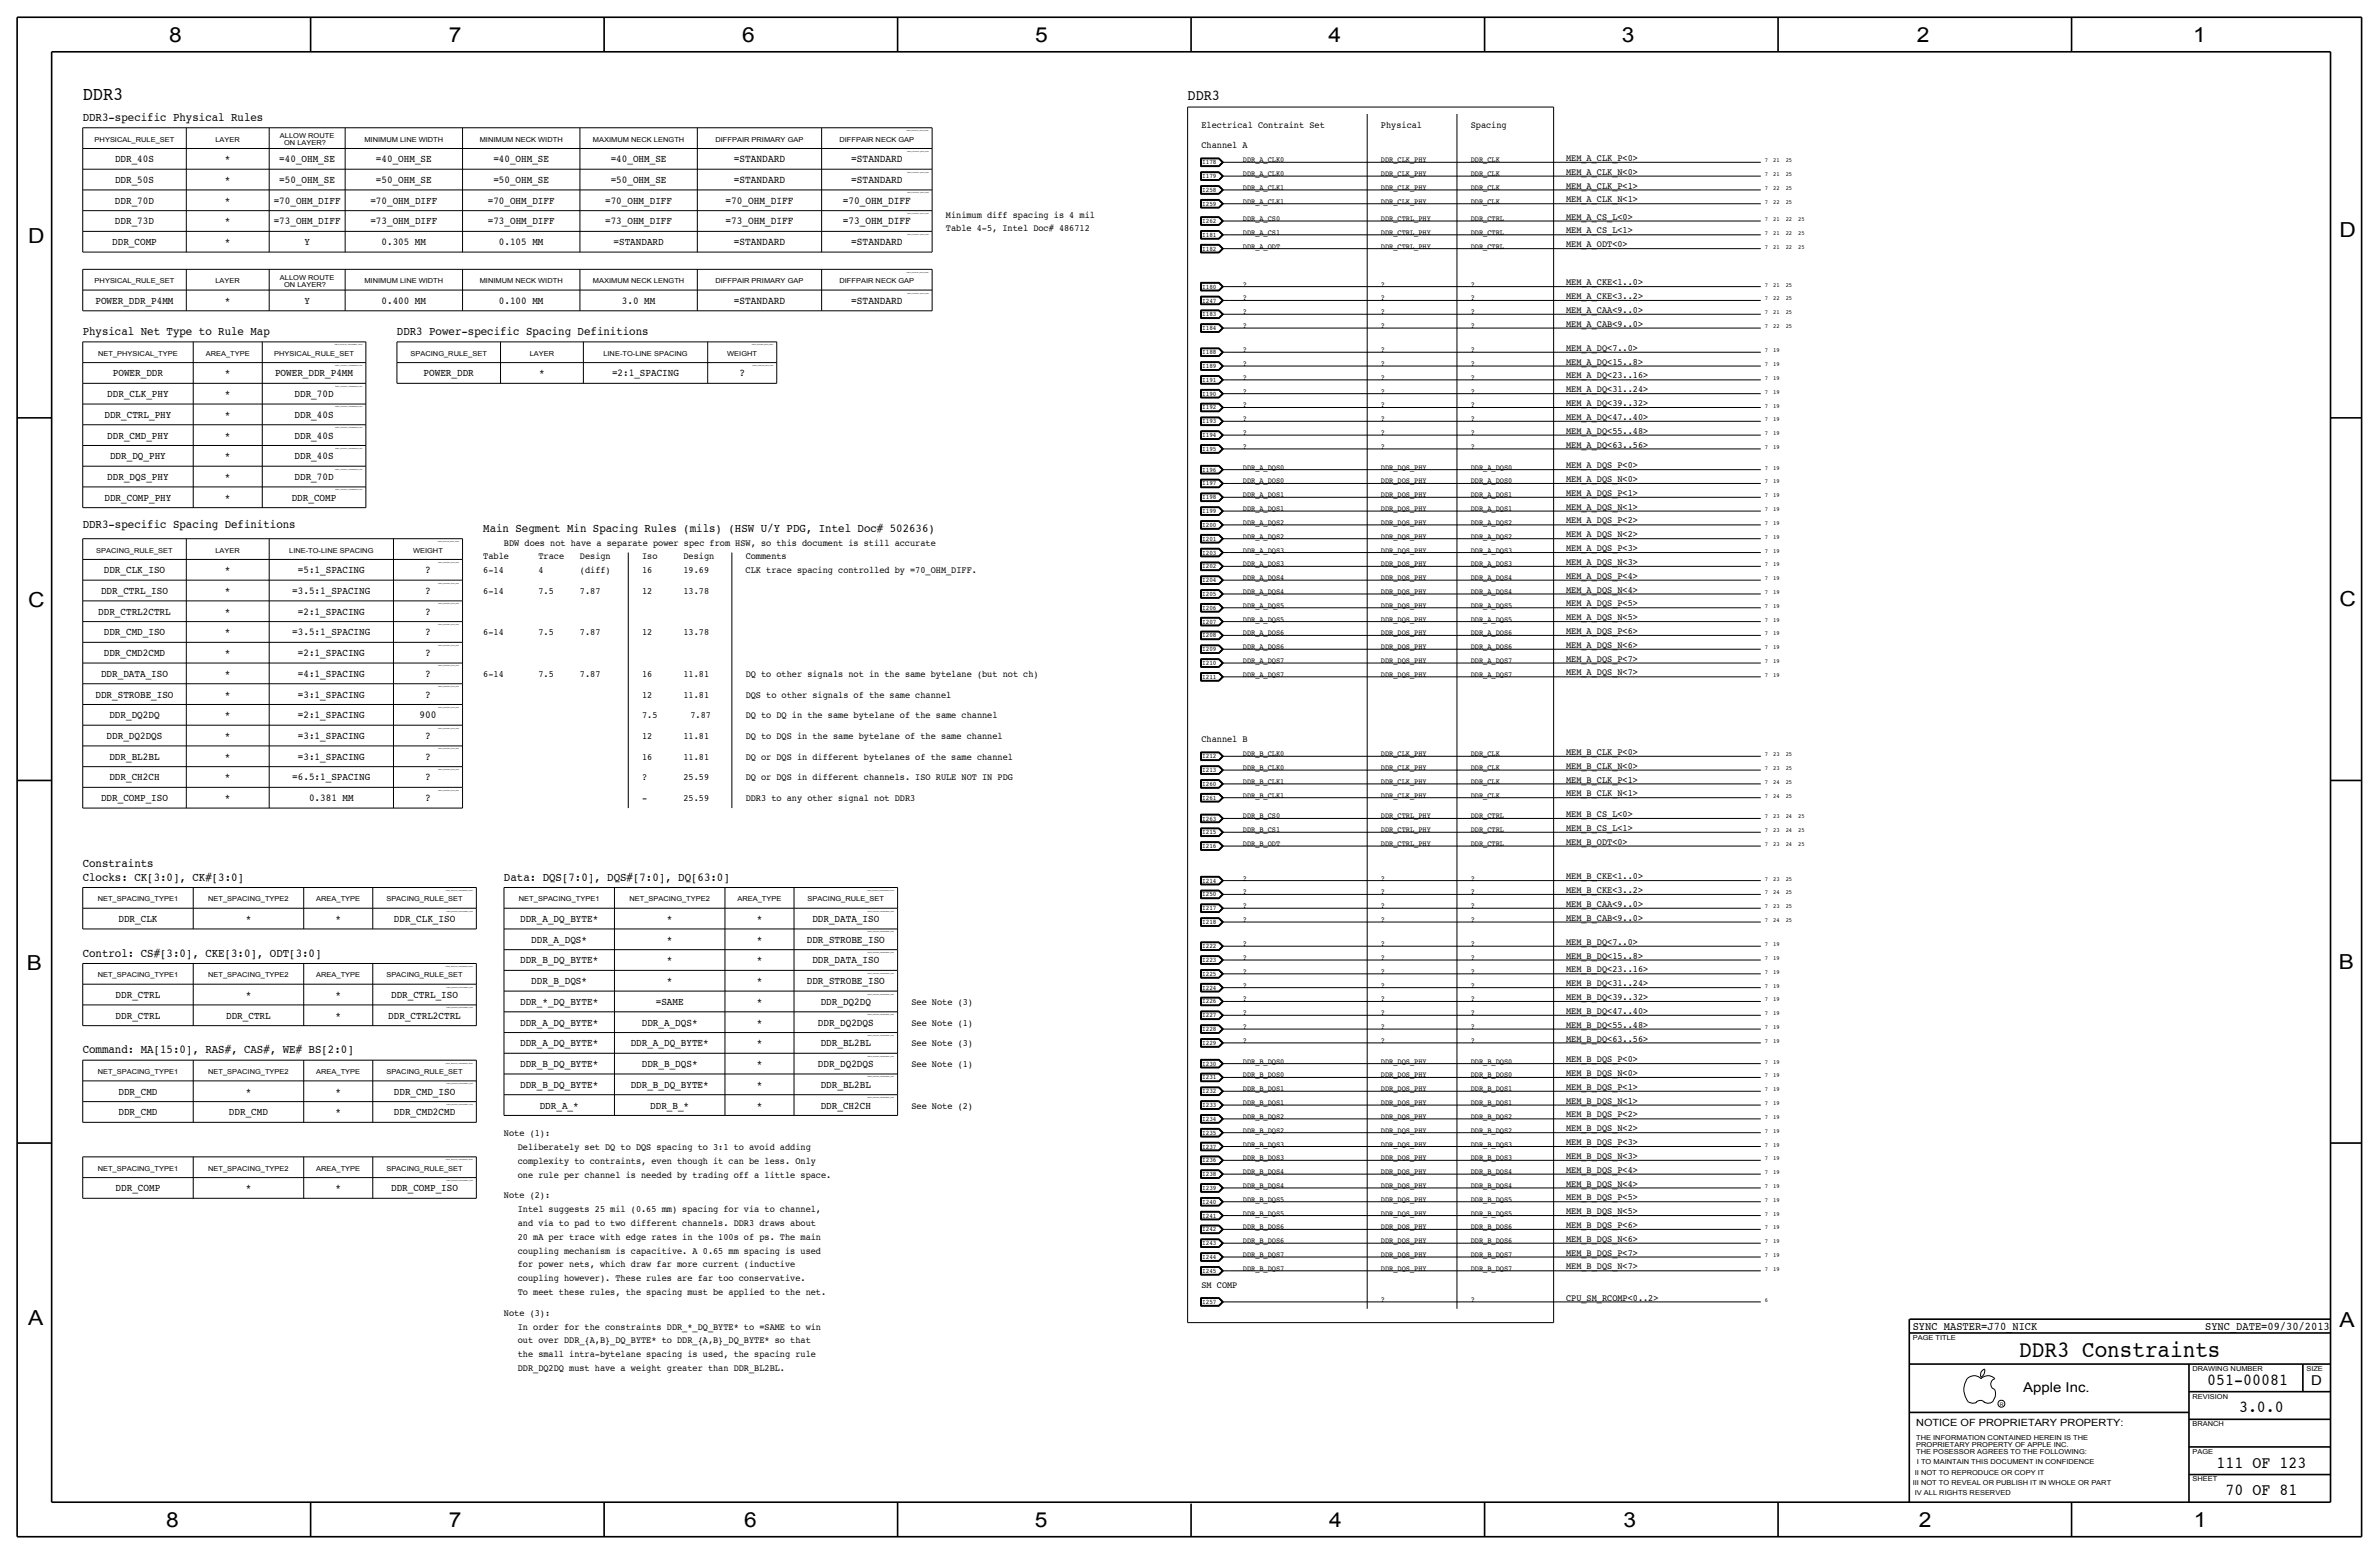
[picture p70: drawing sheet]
<svg xmlns="http://www.w3.org/2000/svg" width="875mm" height="572mm" viewBox="0 0 875 572" stroke-linecap="round" stroke-linejoin="round" font-family="sans-serif">
<defs><g id="words">
<text font-size="8.6" x="742.7" y="499.1">DDR3 Constraints</text>
<g font-size="7.6">
<text x="62.2" y="15.5">8</text>
<text x="165" y="15.5">7</text>
<text x="273" y="15.5">6</text>
<text x="380.7" y="15.5">5</text>
<text x="488.6" y="15.5">4</text>
<text x="596.6" y="15.5">3</text>
<text x="705.1" y="15.5">2</text>
<text x="806.7" y="15.5">1</text>
<text x="10.4" y="89.4">D</text>
<text x="860.5" y="87.1">D</text>
<text x="10.4" y="223.3">C</text>
<text x="860.5" y="222.8">C</text>
<text x="9.8" y="356.6">B</text>
<text x="860.2" y="356.4">B</text>
<text x="10.4" y="487.4">A</text>
<text x="860.5" y="488.2">A</text>
<text x="61.2" y="561.6">8</text>
<text x="165" y="561.6">7</text>
<text x="273.8" y="561.6">6</text>
<text x="380.7" y="561.6">5</text>
<text x="488.9" y="561.6">4</text>
<text x="597.1" y="561.6">3</text>
<text x="705.8" y="561.6">2</text>
<text x="806.9" y="561.6">1</text>
</g>
<text font-size="7" x="30.4" y="36.8">DDR3</text>
<g font-size="6.2">
<text x="811.9" y="509.3">051-00081</text>
<text x="823.6" y="519.4">3.0.0</text>
<text x="815.3" y="539.8">111 OF 123</text>
<text x="818.6" y="549.9">70 OF 81</text>
</g>
<text font-size="5.6" x="436.8" y="36.8">DDR3</text>
<g font-size="5">
<text x="850.1" y="509.3">D</text>
<text x="744.2" y="511.8">Apple Inc.</text>
</g>
<g font-size="4.4">
<text x="30.4" y="44.5">DDR3-specific Physical Rules</text>
<text x="30.4" y="123.2">Physical Net Type to Rule Map</text>
<text x="146" y="123.2">DDR3 Power-specific Spacing Definitions</text>
<text x="30.4" y="194.3">DDR3-specific Spacing Definitions</text>
<text x="177.7" y="195.6">Main Segment Min Spacing Rules (mils) (HSW U/Y PDG, Intel Doc# 502636)</text>
<text x="30.4" y="323.8">Clocks: CK[3:0], CK#[3:0]</text>
<text x="30.4" y="318.8">Constraints</text>
<text x="185.4" y="323.9">Data: DQS[7:0], DQS#[7:0], DQ[63:0]</text>
<text x="30.4" y="351.8">Control: CS#[3:0], CKE[3:0], ODT[3:0]</text>
<text x="30.4" y="387.4">Command: MA[15:0], RAS#, CAS#, WE# BS[2:0]</text>
</g>
<g font-size="4.3">
<text x="703.5" y="488.9">SYNC_MASTER=J70_NICK</text>
<text x="811.1" y="488.9">SYNC_DATE=09/30/2013</text>
</g>
<g font-size="3.9">
<text x="269.9" y="59.7">=STANDARD</text>
<text x="313.1" y="59.7">=STANDARD</text>
<text x="269.9" y="67.3">=STANDARD</text>
<text x="313.1" y="67.3">=STANDARD</text>
<text x="266.8" y="74.9">=70_OHM_DIFF</text>
<text x="310" y="74.9">=70_OHM_DIFF</text>
<text x="266.8" y="82.6">=73_OHM_DIFF</text>
<text x="310" y="82.6">=73_OHM_DIFF</text>
<text x="269.9" y="90.2">=STANDARD</text>
<text x="313.1" y="90.2">=STANDARD</text>
<text x="269.9" y="111.8">=STANDARD</text>
<text x="313.1" y="111.8">=STANDARD</text>
<text x="272" y="138.4">?</text>
<text x="156.4" y="210.8">?</text>
<text x="156.4" y="218.4">?</text>
<text x="156.4" y="226.1">?</text>
<text x="156.4" y="233.7">?</text>
<text x="156.4" y="241.3">?</text>
<text x="156.4" y="248.9">?</text>
<text x="156.4" y="256.5">?</text>
<text x="154.3" y="264.2">900</text>
<text x="156.4" y="271.8">?</text>
<text x="156.4" y="279.4">?</text>
<text x="156.4" y="287">?</text>
<text x="156.4" y="294.6">?</text>
</g>
<g font-size="3.8">
<text x="42.3" y="59.7">DDR_40S</text>
<text x="82.7" y="59.7">*</text>
<text x="102.7" y="59.7">=40_OHM_SE</text>
<text x="138.3" y="59.7">=40_OHM_SE</text>
<text x="181.5" y="59.7">=40_OHM_SE</text>
<text x="224.6" y="59.7">=40_OHM_SE</text>
<text x="42.3" y="67.3">DDR_50S</text>
<text x="82.7" y="67.3">*</text>
<text x="102.7" y="67.3">=50_OHM_SE</text>
<text x="138.3" y="67.3">=50_OHM_SE</text>
<text x="181.5" y="67.3">=50_OHM_SE</text>
<text x="224.6" y="67.3">=50_OHM_SE</text>
<text x="42.3" y="74.9">DDR_70D</text>
<text x="82.7" y="74.9">*</text>
<text x="100.7" y="74.9">=70_OHM_DIFF</text>
<text x="136.2" y="74.9">=70_OHM_DIFF</text>
<text x="179.4" y="74.9">=70_OHM_DIFF</text>
<text x="222.6" y="74.9">=70_OHM_DIFF</text>
<text x="42.3" y="82.6">DDR_73D</text>
<text x="82.7" y="82.6">*</text>
<text x="100.7" y="82.6">=73_OHM_DIFF</text>
<text x="136.2" y="82.6">=73_OHM_DIFF</text>
<text x="179.4" y="82.5">=73_OHM_DIFF</text>
<text x="222.6" y="82.6">=73_OHM_DIFF</text>
<text x="41.3" y="90.2">DDR_COMP</text>
<text x="82.7" y="90.2">*</text>
<text x="112" y="90.2">Y</text>
<text x="140.3" y="90.2">0.305 MM</text>
<text x="183.5" y="90.2">0.105 MM</text>
<text x="225.7" y="90.2">=STANDARD</text>
<text x="35.1" y="111.8">POWER_DDR_P4MM</text>
<text x="82.7" y="111.8">*</text>
<text x="112" y="111.8">Y</text>
<text x="140.3" y="111.8">0.400 MM</text>
<text x="183.5" y="111.8">0.100 MM</text>
<text x="228.7" y="111.8">3.0 MM</text>
<text x="41.5" y="138.4">POWER_DDR</text>
<text x="82.7" y="138.4">*</text>
<text x="101.2" y="138.4">POWER_DDR_P4MM</text>
<text x="155.8" y="138.4">POWER_DDR</text>
<text x="198.3" y="138.4">*</text>
<text x="225.1" y="138.4">=2:1_SPACING</text>
<text x="39.5" y="146.1">DDR_CLK_PHY</text>
<text x="82.7" y="146.1">*</text>
<text x="108.3" y="146.1">DDR_70D</text>
<text x="38.4" y="153.7">DDR_CTRL_PHY</text>
<text x="82.7" y="153.7">*</text>
<text x="108.3" y="153.7">DDR_40S</text>
<text x="39.5" y="161.3">DDR_CMD_PHY</text>
<text x="82.7" y="161.3">*</text>
<text x="108.3" y="161.3">DDR_40S</text>
<text x="40.5" y="168.9">DDR_DQ_PHY</text>
<text x="82.7" y="168.9">*</text>
<text x="108.3" y="168.9">DDR_40S</text>
<text x="39.5" y="176.5">DDR_DQS_PHY</text>
<text x="82.7" y="176.5">*</text>
<text x="108.3" y="176.5">DDR_70D</text>
<text x="38.4" y="184.2">DDR_COMP_PHY</text>
<text x="82.7" y="184.2">*</text>
<text x="107.3" y="184.2">DDR_COMP</text>
<text x="38.2" y="210.8">DDR_CLK_ISO</text>
<text x="82.7" y="210.8">*</text>
<text x="109.6" y="210.8">=5:1_SPACING</text>
<text x="37.2" y="218.4">DDR_CTRL_ISO</text>
<text x="82.7" y="218.4">*</text>
<text x="107.5" y="218.4">=3.5:1_SPACING</text>
<text x="36.1" y="226.1">DDR_CTRL2CTRL</text>
<text x="82.7" y="226.1">*</text>
<text x="109.6" y="226.1">=2:1_SPACING</text>
<text x="38.2" y="233.7">DDR_CMD_ISO</text>
<text x="82.7" y="233.7">*</text>
<text x="107.5" y="233.7">=3.5:1_SPACING</text>
<text x="38.2" y="241.3">DDR_CMD2CMD</text>
<text x="82.7" y="241.3">*</text>
<text x="109.6" y="241.3">=2:1_SPACING</text>
<text x="37.2" y="248.9">DDR_DATA_ISO</text>
<text x="82.7" y="248.9">*</text>
<text x="109.6" y="248.9">=4:1_SPACING</text>
<text x="35.1" y="256.5">DDR_STROBE_ISO</text>
<text x="82.7" y="256.5">*</text>
<text x="109.6" y="256.5">=3:1_SPACING</text>
<text x="40.2" y="264.2">DDR_DQ2DQ</text>
<text x="82.7" y="264.2">*</text>
<text x="109.6" y="264.2">=2:1_SPACING</text>
<text x="39.2" y="271.8">DDR_DQ2DQS</text>
<text x="82.7" y="271.8">*</text>
<text x="109.6" y="271.8">=3:1_SPACING</text>
<text x="40.2" y="279.4">DDR_BL2BL</text>
<text x="82.7" y="279.4">*</text>
<text x="109.6" y="279.4">=3:1_SPACING</text>
<text x="40.2" y="287">DDR_CH2CH</text>
<text x="82.7" y="287">*</text>
<text x="107.5" y="287">=6.5:1_SPACING</text>
<text x="37.2" y="294.6">DDR_COMP_ISO</text>
<text x="82.7" y="294.6">*</text>
<text x="113.7" y="294.6">0.381 MM</text>
<text x="43.6" y="339.1">DDR_CLK</text>
<text x="90.4" y="339.1">*</text>
<text x="123.4" y="339.1">*</text>
<text x="144.9" y="339.1">DDR_CLK_ISO</text>
<text x="191.3" y="339.1">DDR_A_DQ_BYTE*</text>
<text x="245.3" y="339.1">*</text>
<text x="278.3" y="339.1">*</text>
<text x="298.8" y="339.1">DDR_DATA_ISO</text>
<text x="195.4" y="346.7">DDR_A_DQS*</text>
<text x="245.3" y="346.7">*</text>
<text x="278.3" y="346.7">*</text>
<text x="296.7" y="346.7">DDR_STROBE_ISO</text>
<text x="191.3" y="354.3">DDR_B_DQ_BYTE*</text>
<text x="245.3" y="354.3">*</text>
<text x="278.3" y="354.3">*</text>
<text x="298.8" y="354.3">DDR_DATA_ISO</text>
<text x="195.4" y="362">DDR_B_DQS*</text>
<text x="245.3" y="362">*</text>
<text x="278.3" y="362">*</text>
<text x="296.7" y="362">DDR_STROBE_ISO</text>
<text x="42.5" y="367">DDR_CTRL</text>
<text x="90.4" y="367">*</text>
<text x="123.4" y="367">*</text>
<text x="143.8" y="367">DDR_CTRL_ISO</text>
<text x="191.3" y="369.6">DDR_*_DQ_BYTE*</text>
<text x="241.2" y="369.6">=SAME</text>
<text x="278.3" y="369.6">*</text>
<text x="301.9" y="369.6">DDR_DQ2DQ</text>
<text x="42.5" y="374.7">DDR_CTRL</text>
<text x="83.2" y="374.7">DDR_CTRL</text>
<text x="123.4" y="374.7">*</text>
<text x="142.8" y="374.7">DDR_CTRL2CTRL</text>
<text x="191.3" y="377.2">DDR_A_DQ_BYTE*</text>
<text x="236.1" y="377.2">DDR_A_DQS*</text>
<text x="278.3" y="377.2">*</text>
<text x="300.8" y="377.2">DDR_DQ2DQS</text>
<text x="191.3" y="384.8">DDR_A_DQ_BYTE*</text>
<text x="232" y="384.8">DDR_A_DQ_BYTE*</text>
<text x="278.3" y="384.8">*</text>
<text x="301.9" y="384.8">DDR_BL2BL</text>
<text x="191.3" y="392.4">DDR_B_DQ_BYTE*</text>
<text x="236.1" y="392.4">DDR_B_DQS*</text>
<text x="278.3" y="392.4">*</text>
<text x="300.8" y="392.4">DDR_DQ2DQS</text>
<text x="191.3" y="400.1">DDR_B_DQ_BYTE*</text>
<text x="232" y="400.1">DDR_B_DQ_BYTE*</text>
<text x="278.3" y="400.1">*</text>
<text x="301.9" y="400.1">DDR_BL2BL</text>
<text x="43.6" y="402.6">DDR_CMD</text>
<text x="90.4" y="402.6">*</text>
<text x="123.4" y="402.6">*</text>
<text x="144.9" y="402.6">DDR_CMD_ISO</text>
<text x="198.5" y="407.7">DDR_A_*</text>
<text x="239.2" y="407.7">DDR_B_*</text>
<text x="278.3" y="407.7">*</text>
<text x="301.9" y="407.7">DDR_CH2CH</text>
<text x="43.6" y="410.2">DDR_CMD</text>
<text x="84.2" y="410.2">DDR_CMD</text>
<text x="123.4" y="410.2">*</text>
<text x="144.9" y="410.2">DDR_CMD2CMD</text>
<text x="42.5" y="438.2">DDR_COMP</text>
<text x="90.4" y="438.2">*</text>
<text x="123.4" y="438.2">*</text>
<text x="143.8" y="438.2">DDR_COMP_ISO</text>
</g>
<text font-size="3.7" x="704.8" y="524.5">NOTICE OF PROPRIETARY PROPERTY:</text>
<g font-size="3.5">
<text x="441.9" y="47">Electrical Contraint Set</text>
<text x="507.9" y="47">Physical</text>
<text x="541" y="47">Spacing</text>
<text x="441.9" y="54.6">Channel A</text>
<text x="576" y="59.2">MEM_A_CLK_P&lt;0&gt;</text>
<text x="576" y="64.3">MEM_A_CLK_N&lt;0&gt;</text>
<text x="576" y="69.3">MEM_A_CLK_P&lt;1&gt;</text>
<text x="576" y="74.4">MEM_A_CLK_N&lt;1&gt;</text>
<text x="347.9" y="80">Minimum diff spacing is 4 mil</text>
<text x="576" y="80.8">MEM_A_CS_L&lt;0&gt;</text>
<text x="347.9" y="85.1">Table 4-5, Intel Doc# 486712</text>
<text x="576" y="85.8">MEM_A_CS_L&lt;1&gt;</text>
<text x="576" y="90.9">MEM_A_ODT&lt;0&gt;</text>
<text x="576" y="104.9">MEM_A_CKE&lt;1..0&gt;</text>
<text x="576" y="110">MEM_A_CKE&lt;3..2&gt;</text>
<text x="576" y="115.1">MEM_A_CAA&lt;9..0&gt;</text>
<text x="576" y="120.1">MEM_A_CAB&lt;9..0&gt;</text>
<text x="576" y="129">MEM_A_DQ&lt;7..0&gt;</text>
<text x="576" y="134.1">MEM_A_DQ&lt;15..8&gt;</text>
<text x="576" y="139.2">MEM_A_DQ&lt;23..16&gt;</text>
<text x="576" y="149.4">MEM_A_DQ&lt;39..32&gt;</text>
<text x="576" y="144.3">MEM_A_DQ&lt;31..24&gt;</text>
<text x="576" y="154.4">MEM_A_DQ&lt;47..40&gt;</text>
<text x="576" y="159.5">MEM_A_DQ&lt;55..48&gt;</text>
<text x="576" y="164.6">MEM_A_DQ&lt;63..56&gt;</text>
<text x="576" y="172.2">MEM_A_DQS_P&lt;0&gt;</text>
<text x="576" y="177.3">MEM_A_DQS_N&lt;0&gt;</text>
<text x="576" y="182.4">MEM_A_DQS_P&lt;1&gt;</text>
<text x="576" y="187.4">MEM_A_DQS_N&lt;1&gt;</text>
<text x="576" y="197.6">MEM_A_DQS_N&lt;2&gt;</text>
<text x="576" y="192.5">MEM_A_DQS_P&lt;2&gt;</text>
<text x="185.4" y="200.7">BDW does not have a separate power spec from HSW, so this document is still accurate</text>
<text x="576" y="202.7">MEM_A_DQS_P&lt;3&gt;</text>
<text x="177.7" y="205.7">Table</text>
<text x="198.1" y="205.7">Trace</text>
<text x="213.3" y="205.7">Design</text>
<text x="236.2" y="205.7">Iso</text>
<text x="251.4" y="205.7">Design</text>
<text x="274.3" y="205.7">Comments</text>
<text x="576" y="207.8">MEM_A_DQS_N&lt;3&gt;</text>
<text x="177.7" y="210.8">6-14</text>
<text x="198.1" y="210.8">4</text>
<text x="213.3" y="210.8">(diff)</text>
<text x="236.2" y="210.8">16</text>
<text x="251.4" y="210.8">19.69</text>
<text x="274.3" y="210.8">CLK trace spacing controlled by =70_OHM_DIFF.</text>
<text x="576" y="212.8">MEM_A_DQS_P&lt;4&gt;</text>
<text x="177.7" y="218.4">6-14</text>
<text x="198.1" y="218.4">7.5</text>
<text x="213.3" y="218.4">7.87</text>
<text x="236.2" y="218.4">12</text>
<text x="251.4" y="218.4">13.78</text>
<text x="576" y="217.9">MEM_A_DQS_N&lt;4&gt;</text>
<text x="576" y="223">MEM_A_DQS_P&lt;5&gt;</text>
<text x="177.7" y="233.7">6-14</text>
<text x="198.1" y="233.7">7.5</text>
<text x="213.3" y="233.7">7.87</text>
<text x="236.2" y="233.7">12</text>
<text x="251.4" y="233.7">13.78</text>
<text x="576" y="228.1">MEM_A_DQS_N&lt;5&gt;</text>
<text x="576" y="233.2">MEM_A_DQS_P&lt;6&gt;</text>
<text x="576" y="238.2">MEM_A_DQS_N&lt;6&gt;</text>
<text x="576" y="243.3">MEM_A_DQS_P&lt;7&gt;</text>
<text x="177.7" y="248.9">6-14</text>
<text x="198.1" y="248.9">7.5</text>
<text x="213.3" y="248.9">7.87</text>
<text x="236.2" y="248.9">16</text>
<text x="251.4" y="248.9">11.81</text>
<text x="274.3" y="248.9">DQ to other signals not in the same bytelane (but not ch)</text>
<text x="576" y="248.4">MEM_A_DQS_N&lt;7&gt;</text>
<text x="236.2" y="256.5">12</text>
<text x="251.4" y="256.5">11.81</text>
<text x="274.3" y="256.5">DQS to other signals of the same channel</text>
<text x="236.2" y="264.2">7.5</text>
<text x="253.9" y="264.2">7.87</text>
<text x="274.3" y="264.2">DQ to DQ in the same bytelane of the same channel</text>
<text x="236.2" y="271.8">12</text>
<text x="251.4" y="271.8">11.81</text>
<text x="274.3" y="271.8">DQ to DQS in the same bytelane of the same channel</text>
<text x="441.9" y="273.1">Channel B</text>
<text x="236.2" y="279.4">16</text>
<text x="251.4" y="279.4">11.81</text>
<text x="274.3" y="279.4">DQ or DQS in different bytelanes of the same channel</text>
<text x="576" y="277.6">MEM_B_CLK_P&lt;0&gt;</text>
<text x="236.2" y="287">?</text>
<text x="251.4" y="287">25.59</text>
<text x="274.3" y="287">DQ or DQS in different channels. ISO RULE NOT IN PDG</text>
<text x="576" y="282.7">MEM_B_CLK_N&lt;0&gt;</text>
<text x="576" y="287.8">MEM_B_CLK_P&lt;1&gt;</text>
<text x="576" y="292.9">MEM_B_CLK_N&lt;1&gt;</text>
<text x="236.2" y="294.6">-</text>
<text x="251.4" y="294.6">25.59</text>
<text x="274.3" y="294.6">DDR3 to any other signal not DDR3</text>
<text x="576" y="305.6">MEM_B_CS_L&lt;1&gt;</text>
<text x="576" y="300.5">MEM_B_CS_L&lt;0&gt;</text>
<text x="576" y="310.6">MEM_B_ODT&lt;0&gt;</text>
<text x="576" y="323.3">MEM_B_CKE&lt;1..0&gt;</text>
<text x="576" y="328.4">MEM_B_CKE&lt;3..2&gt;</text>
<text x="576" y="333.5">MEM_B_CAA&lt;9..0&gt;</text>
<text x="576" y="338.6">MEM_B_CAB&lt;9..0&gt;</text>
<text x="576" y="347.5">MEM_B_DQ&lt;7..0&gt;</text>
<text x="576" y="352.6">MEM_B_DQ&lt;15..8&gt;</text>
<text x="576" y="357.6">MEM_B_DQ&lt;23..16&gt;</text>
<text x="576" y="362.7">MEM_B_DQ&lt;31..24&gt;</text>
<text x="335.2" y="369.6">See Note (3)</text>
<text x="576" y="367.8">MEM_B_DQ&lt;39..32&gt;</text>
<text x="335.2" y="377.2">See Note (1)</text>
<text x="576" y="378">MEM_B_DQ&lt;55..48&gt;</text>
<text x="576" y="372.9">MEM_B_DQ&lt;47..40&gt;</text>
<text x="576" y="383">MEM_B_DQ&lt;63..56&gt;</text>
<text x="335.2" y="384.8">See Note (3)</text>
<text x="335.2" y="392.4">See Note (1)</text>
<text x="576" y="390.6">MEM_B_DQS_P&lt;0&gt;</text>
<text x="576" y="395.7">MEM_B_DQS_N&lt;0&gt;</text>
<text x="576" y="400.8">MEM_B_DQS_P&lt;1&gt;</text>
<text x="335.2" y="407.7">See Note (2)</text>
<text x="576" y="405.9">MEM_B_DQS_N&lt;1&gt;</text>
<text x="576" y="411">MEM_B_DQS_P&lt;2&gt;</text>
<text x="185.4" y="417.8">Note (1):</text>
<text x="576" y="416">MEM_B_DQS_N&lt;2&gt;</text>
<text x="190.4" y="422.9">Deliberately set DQ to DQS spacing to 3:1 to avoid adding</text>
<text x="576" y="421.1">MEM_B_DQS_P&lt;3&gt;</text>
<text x="190.4" y="428">complexity to contraints, even though it can be less. Only</text>
<text x="576" y="426.2">MEM_B_DQS_N&lt;3&gt;</text>
<text x="576" y="431.3">MEM_B_DQS_P&lt;4&gt;</text>
<text x="190.4" y="433.1">one rule per channel is needed by trading off a little space.</text>
<text x="576" y="436.4">MEM_B_DQS_N&lt;4&gt;</text>
<text x="185.4" y="440.7">Note (2):</text>
<text x="576" y="441.4">MEM_B_DQS_P&lt;5&gt;</text>
<text x="190.4" y="445.8">Intel suggests 25 mil (0.65 mm) spacing for via to channel,</text>
<text x="576" y="446.5">MEM_B_DQS_N&lt;5&gt;</text>
<text x="190.4" y="455.9">20 mA per trace with edge rates in the 100s of ps. The main</text>
<text x="190.4" y="450.9">and via to pad to two different channels. DDR3 draws about</text>
<text x="576" y="451.6">MEM_B_DQS_P&lt;6&gt;</text>
<text x="190.4" y="461">coupling mechanism is capacitive. A 0.65 mm spacing is used</text>
<text x="576" y="456.7">MEM_B_DQS_N&lt;6&gt;</text>
<text x="576" y="461.8">MEM_B_DQS_P&lt;7&gt;</text>
<text x="190.4" y="466.1">for power nets, which draw far more current (inductive</text>
<text x="576" y="466.8">MEM_B_DQS_N&lt;7&gt;</text>
<text x="190.4" y="471.2">coupling however). These rules are far too conservative.</text>
<text x="441.9" y="473.7">SM COMP</text>
<text x="190.4" y="476.3">To meet these rules, the spacing must be applied to the net.</text>
<text x="576" y="478.3">CPU_SM_RCOMP&lt;0..2&gt;</text>
<text x="185.4" y="483.9">Note (3):</text>
<text x="190.4" y="489">In order for the constraints DDR_*_DQ_BYTE* to =SAME to win</text>
<text x="190.4" y="494">out over DDR_{A,B}_DQ_BYTE* to DDR_{A,B}_DQ_BYTE* so that</text>
<text x="190.4" y="499.1">the small intra-bytelane spacing is used, the spacing rule</text>
<text x="190.4" y="504.2">DDR_DQ2DQ must have a weight greater than DDR_BL2BL.</text>
</g>
<g font-size="2.9">
<text x="457.1" y="59.7">DDR_A_CLK0</text>
<text x="507.9" y="59.7">DDR_CLK_PHY</text>
<text x="541" y="59.7">DDR_CLK</text>
<text x="457.1" y="64.8">DDR_A_CLK0</text>
<text x="507.9" y="64.8">DDR_CLK_PHY</text>
<text x="541" y="64.8">DDR_CLK</text>
<text x="457.1" y="69.8">DDR_A_CLK1</text>
<text x="507.9" y="69.8">DDR_CLK_PHY</text>
<text x="541" y="69.8">DDR_CLK</text>
<text x="457.1" y="74.9">DDR_A_CLK1</text>
<text x="507.9" y="74.9">DDR_CLK_PHY</text>
<text x="541" y="74.9">DDR_CLK</text>
<text x="457.1" y="81.3">DDR_A_CS0</text>
<text x="507.9" y="81.3">DDR_CTRL_PHY</text>
<text x="541" y="81.3">DDR_CTRL</text>
<text x="457.1" y="86.4">DDR_A_CS1</text>
<text x="507.9" y="86.4">DDR_CTRL_PHY</text>
<text x="541" y="86.4">DDR_CTRL</text>
<text x="457.1" y="91.4">DDR_A_ODT</text>
<text x="507.9" y="91.4">DDR_CTRL_PHY</text>
<text x="541" y="91.4">DDR_CTRL</text>
<text x="457.1" y="105.4">?</text>
<text x="507.9" y="105.4">?</text>
<text x="541" y="105.4">?</text>
<text x="457.1" y="110.5">?</text>
<text x="507.9" y="110.5">?</text>
<text x="541" y="110.5">?</text>
<text x="457.1" y="115.6">?</text>
<text x="507.9" y="115.6">?</text>
<text x="541" y="115.6">?</text>
<text x="457.1" y="120.7">?</text>
<text x="507.9" y="120.7">?</text>
<text x="541" y="120.7">?</text>
<text x="457.1" y="129.5">?</text>
<text x="507.9" y="129.5">?</text>
<text x="541" y="129.5">?</text>
<text x="457.1" y="134.6">?</text>
<text x="507.9" y="134.6">?</text>
<text x="541" y="134.6">?</text>
<text x="457.1" y="139.7">?</text>
<text x="507.9" y="139.7">?</text>
<text x="541" y="139.7">?</text>
<text x="457.1" y="149.9">?</text>
<text x="457.1" y="144.8">?</text>
<text x="507.9" y="149.9">?</text>
<text x="507.9" y="144.8">?</text>
<text x="541" y="149.9">?</text>
<text x="541" y="144.8">?</text>
<text x="457.1" y="154.9">?</text>
<text x="507.9" y="154.9">?</text>
<text x="541" y="154.9">?</text>
<text x="457.1" y="160">?</text>
<text x="507.9" y="160">?</text>
<text x="541" y="160">?</text>
<text x="457.1" y="165.1">?</text>
<text x="507.9" y="165.1">?</text>
<text x="541" y="165.1">?</text>
<text x="457.1" y="172.7">DDR_A_DQS0</text>
<text x="507.9" y="172.7">DDR_DQS_PHY</text>
<text x="541" y="172.7">DDR_A_DQS0</text>
<text x="457.1" y="177.8">DDR_A_DQS0</text>
<text x="507.9" y="177.8">DDR_DQS_PHY</text>
<text x="541" y="177.8">DDR_A_DQS0</text>
<text x="457.1" y="182.9">DDR_A_DQS1</text>
<text x="507.9" y="182.9">DDR_DQS_PHY</text>
<text x="541" y="182.9">DDR_A_DQS1</text>
<text x="457.1" y="188">DDR_A_DQS1</text>
<text x="507.9" y="188">DDR_DQS_PHY</text>
<text x="541" y="188">DDR_A_DQS1</text>
<text x="457.1" y="193">DDR_A_DQS2</text>
<text x="507.9" y="193">DDR_DQS_PHY</text>
<text x="541" y="193">DDR_A_DQS2</text>
<text x="457.1" y="198.1">DDR_A_DQS2</text>
<text x="457.1" y="203.2">DDR_A_DQS3</text>
<text x="507.9" y="198.1">DDR_DQS_PHY</text>
<text x="507.9" y="203.2">DDR_DQS_PHY</text>
<text x="541" y="198.1">DDR_A_DQS2</text>
<text x="541" y="203.2">DDR_A_DQS3</text>
<text x="457.1" y="208.3">DDR_A_DQS3</text>
<text x="507.9" y="208.3">DDR_DQS_PHY</text>
<text x="541" y="208.3">DDR_A_DQS3</text>
<text x="457.1" y="213.4">DDR_A_DQS4</text>
<text x="507.9" y="213.4">DDR_DQS_PHY</text>
<text x="541" y="213.4">DDR_A_DQS4</text>
<text x="457.1" y="218.4">DDR_A_DQS4</text>
<text x="507.9" y="218.4">DDR_DQS_PHY</text>
<text x="541" y="218.4">DDR_A_DQS4</text>
<text x="457.1" y="223.5">DDR_A_DQS5</text>
<text x="507.9" y="223.5">DDR_DQS_PHY</text>
<text x="541" y="223.5">DDR_A_DQS5</text>
<text x="457.1" y="228.6">DDR_A_DQS5</text>
<text x="457.1" y="233.7">DDR_A_DQS6</text>
<text x="507.9" y="228.6">DDR_DQS_PHY</text>
<text x="507.9" y="233.7">DDR_DQS_PHY</text>
<text x="541" y="228.6">DDR_A_DQS5</text>
<text x="541" y="233.7">DDR_A_DQS6</text>
<text x="457.1" y="238.8">DDR_A_DQS6</text>
<text x="507.9" y="238.8">DDR_DQS_PHY</text>
<text x="541" y="238.8">DDR_A_DQS6</text>
<text x="457.1" y="243.8">DDR_A_DQS7</text>
<text x="507.9" y="243.8">DDR_DQS_PHY</text>
<text x="541" y="243.8">DDR_A_DQS7</text>
<text x="457.1" y="248.9">DDR_A_DQS7</text>
<text x="507.9" y="248.9">DDR_DQS_PHY</text>
<text x="541" y="248.9">DDR_A_DQS7</text>
<text x="457.1" y="278.1">DDR_B_CLK0</text>
<text x="507.9" y="278.1">DDR_CLK_PHY</text>
<text x="541" y="278.1">DDR_CLK</text>
<text x="457.1" y="283.2">DDR_B_CLK0</text>
<text x="507.9" y="283.2">DDR_CLK_PHY</text>
<text x="541" y="283.2">DDR_CLK</text>
<text x="457.1" y="293.4">DDR_B_CLK1</text>
<text x="457.1" y="288.3">DDR_B_CLK1</text>
<text x="507.9" y="293.4">DDR_CLK_PHY</text>
<text x="507.9" y="288.3">DDR_CLK_PHY</text>
<text x="541" y="293.4">DDR_CLK</text>
<text x="541" y="288.3">DDR_CLK</text>
<text x="457.1" y="301">DDR_B_CS0</text>
<text x="507.9" y="301">DDR_CTRL_PHY</text>
<text x="541" y="301">DDR_CTRL</text>
<text x="457.1" y="306.1">DDR_B_CS1</text>
<text x="457.1" y="311.1">DDR_B_ODT</text>
<text x="507.9" y="306.1">DDR_CTRL_PHY</text>
<text x="507.9" y="311.1">DDR_CTRL_PHY</text>
<text x="541" y="306.1">DDR_CTRL</text>
<text x="541" y="311.1">DDR_CTRL</text>
<text x="457.1" y="323.9">?</text>
<text x="507.9" y="323.9">?</text>
<text x="541" y="323.9">?</text>
<text x="457.1" y="328.9">?</text>
<text x="507.9" y="328.9">?</text>
<text x="541" y="328.9">?</text>
<text x="457.1" y="334">?</text>
<text x="507.9" y="334">?</text>
<text x="541" y="334">?</text>
<text x="457.1" y="339.1">?</text>
<text x="507.9" y="339.1">?</text>
<text x="541" y="339.1">?</text>
<text x="457.1" y="348">?</text>
<text x="507.9" y="348">?</text>
<text x="541" y="348">?</text>
<text x="457.1" y="353.1">?</text>
<text x="507.9" y="353.1">?</text>
<text x="541" y="353.1">?</text>
<text x="457.1" y="358.1">?</text>
<text x="507.9" y="358.1">?</text>
<text x="541" y="358.1">?</text>
<text x="457.1" y="363.2">?</text>
<text x="507.9" y="363.2">?</text>
<text x="541" y="363.2">?</text>
<text x="457.1" y="368.3">?</text>
<text x="507.9" y="368.3">?</text>
<text x="541" y="368.3">?</text>
<text x="457.1" y="373.4">?</text>
<text x="507.9" y="373.4">?</text>
<text x="541" y="373.4">?</text>
<text x="457.1" y="383.5">?</text>
<text x="457.1" y="378.5">?</text>
<text x="507.9" y="383.5">?</text>
<text x="507.9" y="378.5">?</text>
<text x="541" y="383.5">?</text>
<text x="541" y="378.5">?</text>
<text x="457.1" y="391.2">DDR_B_DQS0</text>
<text x="507.9" y="391.2">DDR_DQS_PHY</text>
<text x="541" y="391.2">DDR_B_DQS0</text>
<text x="457.1" y="401.3">DDR_B_DQS1</text>
<text x="457.1" y="396.2">DDR_B_DQS0</text>
<text x="507.9" y="401.3">DDR_DQS_PHY</text>
<text x="507.9" y="396.2">DDR_DQS_PHY</text>
<text x="541" y="401.3">DDR_B_DQS1</text>
<text x="541" y="396.2">DDR_B_DQS0</text>
<text x="457.1" y="406.4">DDR_B_DQS1</text>
<text x="507.9" y="406.4">DDR_DQS_PHY</text>
<text x="541" y="406.4">DDR_B_DQS1</text>
<text x="457.1" y="411.5">DDR_B_DQS2</text>
<text x="507.9" y="411.5">DDR_DQS_PHY</text>
<text x="541" y="411.5">DDR_B_DQS2</text>
<text x="457.1" y="416.6">DDR_B_DQS2</text>
<text x="507.9" y="416.6">DDR_DQS_PHY</text>
<text x="541" y="416.6">DDR_B_DQS2</text>
<text x="457.1" y="421.6">DDR_B_DQS3</text>
<text x="507.9" y="421.6">DDR_DQS_PHY</text>
<text x="541" y="421.6">DDR_B_DQS3</text>
<text x="457.1" y="426.7">DDR_B_DQS3</text>
<text x="457.1" y="431.8">DDR_B_DQS4</text>
<text x="507.9" y="426.7">DDR_DQS_PHY</text>
<text x="507.9" y="431.8">DDR_DQS_PHY</text>
<text x="541" y="426.7">DDR_B_DQS3</text>
<text x="541" y="431.8">DDR_B_DQS4</text>
<text x="457.1" y="436.9">DDR_B_DQS4</text>
<text x="507.9" y="436.9">DDR_DQS_PHY</text>
<text x="541" y="436.9">DDR_B_DQS4</text>
<text x="457.1" y="442">DDR_B_DQS5</text>
<text x="507.9" y="442">DDR_DQS_PHY</text>
<text x="541" y="442">DDR_B_DQS5</text>
<text x="457.1" y="447">DDR_B_DQS5</text>
<text x="507.9" y="447">DDR_DQS_PHY</text>
<text x="541" y="447">DDR_B_DQS5</text>
<text x="457.1" y="452.1">DDR_B_DQS6</text>
<text x="507.9" y="452.1">DDR_DQS_PHY</text>
<text x="541" y="452.1">DDR_B_DQS6</text>
<text x="457.1" y="457.2">DDR_B_DQS6</text>
<text x="507.9" y="457.2">DDR_DQS_PHY</text>
<text x="541" y="457.2">DDR_B_DQS6</text>
<text x="457.1" y="467.4">DDR_B_DQS7</text>
<text x="457.1" y="462.3">DDR_B_DQS7</text>
<text x="507.9" y="467.4">DDR_DQS_PHY</text>
<text x="507.9" y="462.3">DDR_DQS_PHY</text>
<text x="541" y="467.4">DDR_B_DQS7</text>
<text x="541" y="462.3">DDR_B_DQS7</text>
<text x="507.9" y="478.8">?</text>
<text x="541" y="478.8">?</text>
</g>
<g font-size="2.5">
<text x="34.8" y="52.1">PHYSICAL_RULE_SET</text>
<text x="79.3" y="52.1">LAYER</text>
<text x="103" y="50.8">ALLOW ROUTE</text>
<text x="104.5" y="53.3">ON LAYER?</text>
<text x="134" y="52.1">MINIMUM LINE WIDTH</text>
<text x="176.4" y="52.1">MINIMUM NECK WIDTH</text>
<text x="218.1" y="52.1">MAXIMUM NECK LENGTH</text>
<text x="263.2" y="52.1">DIFFPAIR PRIMARY GAP</text>
<text x="308.8" y="52.1">DIFFPAIR NECK GAP</text>
<text x="442.2" y="65.5">I179</text>
<text x="442.2" y="60.4">I178</text>
<text x="442.2" y="70.6">I258</text>
<text x="442.2" y="75.7">I259</text>
<text x="442.2" y="82">I262</text>
<text x="442.2" y="87.1">I181</text>
<text x="442.2" y="92.2">I182</text>
<text x="34.8" y="104.1">PHYSICAL_RULE_SET</text>
<text x="79.3" y="104.1">LAYER</text>
<text x="103" y="102.9">ALLOW ROUTE</text>
<text x="104.5" y="105.4">ON LAYER?</text>
<text x="134" y="104.1">MINIMUM LINE WIDTH</text>
<text x="176.4" y="104.1">MINIMUM NECK WIDTH</text>
<text x="218.1" y="104.1">MAXIMUM NECK LENGTH</text>
<text x="263.2" y="104.1">DIFFPAIR PRIMARY GAP</text>
<text x="308.8" y="104.1">DIFFPAIR NECK GAP</text>
<text x="442.2" y="106.1">I180</text>
<text x="442.2" y="111.2">I247</text>
<text x="442.2" y="116.3">I183</text>
<text x="442.2" y="121.4">I184</text>
<text x="36.1" y="130.8">NET_PHYSICAL_TYPE</text>
<text x="75.7" y="130.8">AREA_TYPE</text>
<text x="100.9" y="130.8">PHYSICAL_RULE_SET</text>
<text x="151" y="130.8">SPACING_RULE_SET</text>
<text x="194.8" y="130.8">LAYER</text>
<text x="221.9" y="130.8">LINE-TO-LINE SPACING</text>
<text x="267.5" y="130.8">WEIGHT</text>
<text x="442.2" y="130.3">I188</text>
<text x="442.2" y="135.3">I189</text>
<text x="442.2" y="140.4">I191</text>
<text x="442.2" y="145.5">I190</text>
<text x="442.2" y="155.7">I193</text>
<text x="442.2" y="150.6">I192</text>
<text x="442.2" y="160.7">I194</text>
<text x="442.2" y="165.8">I195</text>
<text x="442.2" y="173.4">I196</text>
<text x="442.2" y="178.5">I197</text>
<text x="442.2" y="183.6">I198</text>
<text x="442.2" y="188.7">I199</text>
<text x="442.2" y="193.8">I200</text>
<text x="35.4" y="203.2">SPACING_RULE_SET</text>
<text x="79.3" y="203.2">LAYER</text>
<text x="106.4" y="203.2">LINE-TO-LINE SPACING</text>
<text x="151.9" y="203.2">WEIGHT</text>
<text x="442.2" y="203.9">I203</text>
<text x="442.2" y="198.9">I201</text>
<text x="442.2" y="209">I202</text>
<text x="442.2" y="214.1">I204</text>
<text x="442.2" y="219.2">I205</text>
<text x="442.2" y="224.3">I206</text>
<text x="442.2" y="229.3">I207</text>
<text x="442.2" y="239.5">I209</text>
<text x="442.2" y="234.4">I208</text>
<text x="442.2" y="244.6">I210</text>
<text x="442.2" y="249.7">I211</text>
<text x="442.2" y="278.9">I212</text>
<text x="442.2" y="284">I213</text>
<text x="442.2" y="289.1">I260</text>
<text x="442.2" y="294.1">I261</text>
<text x="442.2" y="301.8">I263</text>
<text x="442.2" y="311.9">I216</text>
<text x="442.2" y="306.8">I215</text>
<text x="442.2" y="329.7">I250</text>
<text x="442.2" y="324.6">I214</text>
<text x="35.9" y="331.5">NET_SPACING_TYPE1</text>
<text x="76.6" y="331.5">NET_SPACING_TYPE2</text>
<text x="116.3" y="331.5">AREA_TYPE</text>
<text x="142.1" y="331.5">SPACING_RULE_SET</text>
<text x="190.9" y="331.5">NET_SPACING_TYPE1</text>
<text x="231.5" y="331.5">NET_SPACING_TYPE2</text>
<text x="271.3" y="331.5">AREA_TYPE</text>
<text x="297" y="331.5">SPACING_RULE_SET</text>
<text x="442.2" y="334.8">I217</text>
<text x="442.2" y="339.8">I218</text>
<text x="442.2" y="353.8">I223</text>
<text x="442.2" y="348.7">I222</text>
<text x="35.9" y="359.4">NET_SPACING_TYPE1</text>
<text x="76.6" y="359.4">NET_SPACING_TYPE2</text>
<text x="116.3" y="359.4">AREA_TYPE</text>
<text x="142.1" y="359.4">SPACING_RULE_SET</text>
<text x="442.2" y="358.9">I225</text>
<text x="442.2" y="364">I224</text>
<text x="442.2" y="369">I226</text>
<text x="442.2" y="374.1">I227</text>
<text x="442.2" y="379.2">I228</text>
<text x="442.2" y="384.3">I229</text>
<text x="35.9" y="395">NET_SPACING_TYPE1</text>
<text x="76.6" y="395">NET_SPACING_TYPE2</text>
<text x="116.3" y="395">AREA_TYPE</text>
<text x="142.1" y="395">SPACING_RULE_SET</text>
<text x="442.2" y="391.9">I230</text>
<text x="442.2" y="397">I231</text>
<text x="442.2" y="407.2">I233</text>
<text x="442.2" y="402.1">I232</text>
<text x="442.2" y="412.2">I234</text>
<text x="442.2" y="417.3">I235</text>
<text x="442.2" y="422.4">I237</text>
<text x="35.9" y="430.5">NET_SPACING_TYPE1</text>
<text x="76.6" y="430.5">NET_SPACING_TYPE2</text>
<text x="116.3" y="430.5">AREA_TYPE</text>
<text x="142.1" y="430.5">SPACING_RULE_SET</text>
<text x="442.2" y="427.5">I236</text>
<text x="442.2" y="437.6">I239</text>
<text x="442.2" y="432.6">I238</text>
<text x="442.2" y="442.7">I240</text>
<text x="442.2" y="447.8">I241</text>
<text x="442.2" y="452.9">I242</text>
<text x="442.2" y="458">I243</text>
<text x="442.2" y="463">I244</text>
<text x="442.2" y="468.1">I245</text>
<text x="442.2" y="479.6">I257</text>
<text x="703.5" y="492.8">PAGE TITLE</text>
<text x="806.4" y="504.2">DRAWING NUMBER</text>
<text x="848.3" y="504.2">SIZE</text>
<text x="806.4" y="514.4">REVISION</text>
<text x="806.4" y="524.5">BRANCH</text>
<text x="704.8" y="532.1">PROPRIETARY PROPERTY OF APPLE INC.</text>
<text x="704.8" y="529.6">THE INFORMATION CONTAINED HEREIN IS THE</text>
<text x="704.8" y="534.7">THE POSESSOR AGREES TO THE FOLLOWING:</text>
<text x="705.1" y="538.5">I TO MAINTAIN THIS DOCUMENT IN CONFIDENCE</text>
<text x="806.4" y="534.7">PAGE</text>
<text x="704.3" y="542.3">II NOT TO REPRODUCE OR COPY IT</text>
<text x="806.4" y="544.8">SHEET</text>
<text x="703.5" y="546.1">III NOT TO REVEAL OR PUBLISH IT IN WHOLE OR PART</text>
<text x="704.3" y="549.9">IV ALL RIGHTS RESERVED</text>
</g>
<g font-size="2.3">
<text x="649.2" y="59.7">7</text>
<text x="652.2" y="59.7">21</text>
<text x="656.8" y="59.7">25</text>
<text x="649.2" y="64.8">7</text>
<text x="652.2" y="64.8">21</text>
<text x="656.8" y="64.8">25</text>
<text x="649.2" y="69.9">7</text>
<text x="652.2" y="69.9">22</text>
<text x="656.8" y="69.9">25</text>
<text x="649.2" y="74.9">7</text>
<text x="652.2" y="74.9">22</text>
<text x="656.8" y="74.9">25</text>
<text x="649.2" y="81.3">7</text>
<text x="652.2" y="81.3">21</text>
<text x="656.8" y="81.3">22</text>
<text x="661.4" y="81.3">25</text>
<text x="649.2" y="86.4">7</text>
<text x="652.2" y="86.4">21</text>
<text x="656.8" y="86.4">22</text>
<text x="661.4" y="86.4">25</text>
<text x="649.2" y="91.4">7</text>
<text x="652.2" y="91.4">21</text>
<text x="656.8" y="91.4">22</text>
<text x="661.4" y="91.4">25</text>
<text x="649.2" y="105.4">7</text>
<text x="652.2" y="105.4">21</text>
<text x="656.8" y="105.4">25</text>
<text x="649.2" y="110.5">7</text>
<text x="652.2" y="110.5">22</text>
<text x="656.8" y="110.5">25</text>
<text x="649.2" y="115.6">7</text>
<text x="652.2" y="115.6">21</text>
<text x="656.8" y="115.6">25</text>
<text x="649.2" y="120.7">7</text>
<text x="652.2" y="120.7">22</text>
<text x="656.8" y="120.7">25</text>
<text x="649.2" y="129.5">7</text>
<text x="652.2" y="129.5">19</text>
<text x="649.2" y="134.6">7</text>
<text x="652.2" y="134.6">19</text>
<text x="649.2" y="139.7">7</text>
<text x="652.2" y="139.7">19</text>
<text x="649.2" y="149.9">7</text>
<text x="649.2" y="144.8">7</text>
<text x="652.2" y="149.9">19</text>
<text x="652.2" y="144.8">19</text>
<text x="649.2" y="154.9">7</text>
<text x="652.2" y="154.9">19</text>
<text x="649.2" y="160">7</text>
<text x="652.2" y="160">19</text>
<text x="649.2" y="165.1">7</text>
<text x="652.2" y="165.1">19</text>
<text x="649.2" y="172.7">7</text>
<text x="652.2" y="172.7">19</text>
<text x="649.2" y="177.8">7</text>
<text x="652.2" y="177.8">19</text>
<text x="649.2" y="182.9">7</text>
<text x="652.2" y="182.9">19</text>
<text x="649.2" y="188">7</text>
<text x="652.2" y="188">19</text>
<text x="649.2" y="193">7</text>
<text x="652.2" y="193">19</text>
<text x="649.2" y="198.1">7</text>
<text x="649.2" y="203.2">7</text>
<text x="652.2" y="198.1">19</text>
<text x="652.2" y="203.2">19</text>
<text x="649.2" y="208.3">7</text>
<text x="652.2" y="208.3">19</text>
<text x="649.2" y="213.4">7</text>
<text x="652.2" y="213.4">19</text>
<text x="649.2" y="218.4">7</text>
<text x="652.2" y="218.4">19</text>
<text x="649.2" y="223.5">7</text>
<text x="652.2" y="223.5">19</text>
<text x="649.2" y="228.6">7</text>
<text x="649.2" y="233.7">7</text>
<text x="652.2" y="228.6">19</text>
<text x="652.2" y="233.7">19</text>
<text x="649.2" y="238.8">7</text>
<text x="652.2" y="238.8">19</text>
<text x="649.2" y="243.8">7</text>
<text x="652.2" y="243.8">19</text>
<text x="649.2" y="248.9">7</text>
<text x="652.2" y="248.9">19</text>
<text x="649.2" y="278.1">7</text>
<text x="652.2" y="278.1">23</text>
<text x="656.8" y="278.1">25</text>
<text x="649.2" y="283.2">7</text>
<text x="652.2" y="283.2">23</text>
<text x="656.8" y="283.2">25</text>
<text x="649.2" y="293.4">7</text>
<text x="649.2" y="288.3">7</text>
<text x="652.2" y="293.4">24</text>
<text x="652.2" y="288.3">24</text>
<text x="656.8" y="293.4">25</text>
<text x="656.8" y="288.3">25</text>
<text x="649.2" y="301">7</text>
<text x="652.2" y="301">23</text>
<text x="656.8" y="301">24</text>
<text x="661.4" y="301">25</text>
<text x="649.2" y="306.1">7</text>
<text x="649.2" y="311.2">7</text>
<text x="652.2" y="306.1">23</text>
<text x="652.2" y="311.2">23</text>
<text x="656.8" y="306.1">24</text>
<text x="656.8" y="311.2">24</text>
<text x="661.4" y="306.1">25</text>
<text x="661.4" y="311.2">25</text>
<text x="649.2" y="323.9">7</text>
<text x="652.2" y="323.9">23</text>
<text x="656.8" y="323.9">25</text>
<text x="649.2" y="328.9">7</text>
<text x="652.2" y="328.9">24</text>
<text x="656.8" y="328.9">25</text>
<text x="649.2" y="334">7</text>
<text x="652.2" y="334">23</text>
<text x="656.8" y="334">25</text>
<text x="649.2" y="339.1">7</text>
<text x="652.2" y="339.1">24</text>
<text x="656.8" y="339.1">25</text>
<text x="649.2" y="348">7</text>
<text x="652.2" y="348">19</text>
<text x="649.2" y="353.1">7</text>
<text x="652.2" y="353.1">19</text>
<text x="649.2" y="358.1">7</text>
<text x="652.2" y="358.1">19</text>
<text x="649.2" y="363.2">7</text>
<text x="652.2" y="363.2">19</text>
<text x="649.2" y="368.3">7</text>
<text x="652.2" y="368.3">19</text>
<text x="649.2" y="373.4">7</text>
<text x="652.2" y="373.4">19</text>
<text x="649.2" y="383.5">7</text>
<text x="649.2" y="378.5">7</text>
<text x="652.2" y="383.5">19</text>
<text x="652.2" y="378.5">19</text>
<text x="649.2" y="391.2">7</text>
<text x="652.2" y="391.2">19</text>
<text x="649.2" y="401.3">7</text>
<text x="649.2" y="396.2">7</text>
<text x="652.2" y="401.3">19</text>
<text x="652.2" y="396.2">19</text>
<text x="649.2" y="406.4">7</text>
<text x="652.2" y="406.4">19</text>
<text x="649.2" y="411.5">7</text>
<text x="652.2" y="411.5">19</text>
<text x="649.2" y="416.6">7</text>
<text x="652.2" y="416.6">19</text>
<text x="649.2" y="421.6">7</text>
<text x="652.2" y="421.6">19</text>
<text x="649.2" y="426.7">7</text>
<text x="649.2" y="431.8">7</text>
<text x="652.2" y="426.7">19</text>
<text x="652.2" y="431.8">19</text>
<text x="649.2" y="436.9">7</text>
<text x="652.2" y="436.9">19</text>
<text x="649.2" y="442">7</text>
<text x="652.2" y="442">19</text>
<text x="649.2" y="447">7</text>
<text x="652.2" y="447">19</text>
<text x="649.2" y="452.1">7</text>
<text x="652.2" y="452.1">19</text>
<text x="649.2" y="457.2">7</text>
<text x="652.2" y="457.2">19</text>
<text x="649.2" y="467.4">7</text>
<text x="649.2" y="462.3">7</text>
<text x="652.2" y="467.4">19</text>
<text x="652.2" y="462.3">19</text>
<text x="649.2" y="478.8">6</text>
</g>
<text font-size="1.8" x="735.5" y="516.9">R</text>
<g font-size=".5">
<text x="333.4" y="48.3">TABLE_PHYSICAL_RULE_HEAD</text>
<text x="333.6" y="55.9">TABLE_PHYSICAL_RULE_ITEM</text>
<text x="333.6" y="63.5">TABLE_PHYSICAL_RULE_ITEM</text>
<text x="333.6" y="71.1">TABLE_PHYSICAL_RULE_ITEM</text>
<text x="333.6" y="78.7">TABLE_PHYSICAL_RULE_ITEM</text>
<text x="333.6" y="86.4">TABLE_PHYSICAL_RULE_ITEM</text>
<text x="333.4" y="100.3">TABLE_PHYSICAL_RULE_HEAD</text>
<text x="333.6" y="108">TABLE_PHYSICAL_RULE_ITEM</text>
<text x="123" y="127">TABLE_PHYSICAL_ASSIGNMENT_HEAD</text>
<text x="276.5" y="127">TABLE_SPACING_RULE_HEAD</text>
<text x="123.2" y="134.6">TABLE_PHYSICAL_ASSIGNMENT_ITEM</text>
<text x="276.7" y="134.6">TABLE_SPACING_RULE_ITEM</text>
<text x="123.2" y="142.2">TABLE_PHYSICAL_ASSIGNMENT_ITEM</text>
<text x="123.2" y="149.9">TABLE_PHYSICAL_ASSIGNMENT_ITEM</text>
<text x="123.2" y="157.5">TABLE_PHYSICAL_ASSIGNMENT_ITEM</text>
<text x="123.2" y="165.1">TABLE_PHYSICAL_ASSIGNMENT_ITEM</text>
<text x="123.2" y="172.7">TABLE_PHYSICAL_ASSIGNMENT_ITEM</text>
<text x="123.2" y="180.3">TABLE_PHYSICAL_ASSIGNMENT_ITEM</text>
<text x="160.9" y="199.4">TABLE_SPACING_RULE_HEAD</text>
<text x="161.1" y="207">TABLE_SPACING_RULE_ITEM</text>
<text x="161.1" y="214.6">TABLE_SPACING_RULE_ITEM</text>
<text x="161.1" y="222.3">TABLE_SPACING_RULE_ITEM</text>
<text x="161.1" y="229.9">TABLE_SPACING_RULE_ITEM</text>
<text x="161.1" y="237.5">TABLE_SPACING_RULE_ITEM</text>
<text x="161.1" y="245.1">TABLE_SPACING_RULE_ITEM</text>
<text x="161.1" y="252.7">TABLE_SPACING_RULE_ITEM</text>
<text x="161.1" y="260.4">TABLE_SPACING_RULE_ITEM</text>
<text x="161.1" y="268">TABLE_SPACING_RULE_ITEM</text>
<text x="161.1" y="275.6">TABLE_SPACING_RULE_ITEM</text>
<text x="161.1" y="283.2">TABLE_SPACING_RULE_ITEM</text>
<text x="161.1" y="290.8">TABLE_SPACING_RULE_ITEM</text>
<text x="163.9" y="327.7">TABLE_SPACING_ASSIGNMENT_HEAD</text>
<text x="318.8" y="327.7">TABLE_SPACING_ASSIGNMENT_HEAD</text>
<text x="164.1" y="335.3">TABLE_SPACING_ASSIGNMENT_ITEM</text>
<text x="319" y="335.3">TABLE_SPACING_ASSIGNMENT_ITEM</text>
<text x="319" y="342.9">TABLE_SPACING_ASSIGNMENT_ITEM</text>
<text x="319" y="350.5">TABLE_SPACING_ASSIGNMENT_ITEM</text>
<text x="163.9" y="355.6">TABLE_SPACING_ASSIGNMENT_HEAD</text>
<text x="319" y="358.1">TABLE_SPACING_ASSIGNMENT_ITEM</text>
<text x="164.1" y="363.2">TABLE_SPACING_ASSIGNMENT_ITEM</text>
<text x="319" y="365.8">TABLE_SPACING_ASSIGNMENT_ITEM</text>
<text x="164.1" y="370.8">TABLE_SPACING_ASSIGNMENT_ITEM</text>
<text x="319" y="373.4">TABLE_SPACING_ASSIGNMENT_ITEM</text>
<text x="319" y="381">TABLE_SPACING_ASSIGNMENT_ITEM</text>
<text x="319" y="388.6">TABLE_SPACING_ASSIGNMENT_ITEM</text>
<text x="163.9" y="391.2">TABLE_SPACING_ASSIGNMENT_HEAD</text>
<text x="164.1" y="398.8">TABLE_SPACING_ASSIGNMENT_ITEM</text>
<text x="319" y="396.2">TABLE_SPACING_ASSIGNMENT_ITEM</text>
<text x="164.1" y="406.4">TABLE_SPACING_ASSIGNMENT_ITEM</text>
<text x="319" y="403.9">TABLE_SPACING_ASSIGNMENT_ITEM</text>
<text x="163.9" y="426.7">TABLE_SPACING_ASSIGNMENT_HEAD</text>
<text x="164.1" y="434.3">TABLE_SPACING_ASSIGNMENT_ITEM</text>
</g>
</g></defs>
<g fill="none" stroke="#000" stroke-width=".37">
<path d="M436.8 39.4h134.6zM436.8 39.4v447zM571.4 39.4v447zM30.4 54.6v7.6zM30.4 47v7.6zM30.4 47h312.4zM30.4 54.6h312.4zM68.5 54.6v7.6zM68.5 47v7.6zM99 54.6v7.6zM99 47v7.6zM126.9 54.6v7.6z"/>
<path d="M126.9 47v7.6zM170.1 54.6v7.6zM170.1 47v7.6zM213.3 54.6v7.6zM213.3 47v7.6zM256.5 54.6v7.6zM256.5 47v7.6zM302.2 54.6v7.6zM302.2 47v7.6zM342.8 54.6v7.6zM342.8 47v7.6zM441.6 58.1v3.2z"/>
<path d="M441.6 58.1h6.8zM441.7 58.2v3zM441.7 58.2h6.7zM441.8 58.3v2.8zM441.8 58.3h6.5zM441.9 58.4h6.4zM441.9 58.4v2.6zM448.3 58.4l1.2 1.3zM448.3 58.3l1.4 1.4zM448.4 58.2l1.4 1.5zM448.4 58.1l1.6 1.6zM449.5 59.7h2.6z"/>
<path d="M452.1 59.7h195.5zM502.9 41.9v439.4zM535.9 41.9v439.4zM30.4 62.2v7.7zM30.4 69.9v7.6zM30.4 77.5v7.6zM30.4 62.2h312.4zM30.4 69.9h312.4zM30.4 77.5h312.4zM68.5 62.2v7.7zM68.5 69.9v7.6zM68.5 77.5v7.6z"/>
<path d="M99 62.2v7.7zM99 69.9v7.6zM99 77.5v7.6zM126.9 62.2v7.7zM126.9 69.9v7.6zM126.9 77.5v7.6zM170.1 62.2v7.7zM170.1 69.9v7.6zM170.1 77.5v7.6zM213.3 62.2v7.7zM213.3 69.9v7.6zM213.3 77.5v7.6z"/>
<path d="M256.5 62.2v7.7zM256.5 69.9v7.6zM256.5 77.5v7.6zM302.2 62.2v7.7zM302.2 69.9v7.6zM302.2 77.5v7.6zM342.8 62.2v7.7zM342.8 69.9v7.6zM342.8 77.5v7.6zM441.6 79.7v3.2zM441.6 73.4v3.1zM441.6 76.5h6.8z"/>
<path d="M441.6 68.3v3.1zM441.6 71.4h6.8zM441.6 63.2v3.1zM441.6 66.3h6.8zM441.6 61.3h6.8zM441.6 79.7h6.8zM441.6 73.4h6.8zM441.6 68.3h6.8zM441.6 63.2h6.8zM441.7 79.8v3zM441.7 73.5v2.9zM441.7 76.4h6.7z"/>
<path d="M441.7 68.4v2.9zM441.7 71.3h6.7zM441.7 63.3v2.9zM441.7 66.2h6.7zM441.7 61.2h6.7zM441.7 79.8h6.7zM441.7 73.5h6.7zM441.7 68.4h6.7zM441.7 63.3h6.7zM441.8 79.9v2.8zM441.8 73.6v2.7zM441.8 76.3h6.5z"/>
<path d="M441.8 68.5v2.7zM441.8 71.2h6.5zM441.8 63.4v2.7zM441.8 66.1h6.5zM441.8 61.1h6.5zM441.8 79.9h6.5zM441.8 73.6h6.5zM441.8 68.5h6.5zM441.8 63.4h6.5zM441.9 73.7h6.4zM441.9 68.6h6.4zM441.9 63.5h6.4z"/>
<path d="M441.9 73.7v2.5zM441.9 76.2h6.4zM441.9 68.6v2.5zM441.9 71.1h6.4zM441.9 63.5v2.5zM441.9 66h6.4zM441.9 61h6.4zM448.3 73.7l1.2 1.2zM448.3 68.6l1.2 1.3zM448.3 63.5l1.2 1.3zM448.3 76.2l1.2-1.3zM448.3 71.1l1.2-1.3z"/>
<path d="M448.3 66l1.2-1.2zM448.3 61l1.2-1.3zM448.3 79.9l1.4 1.4zM448.3 73.6l1.4 1.3zM448.3 68.5l1.4 1.4zM448.3 63.4l1.4 1.4zM448.3 76.3l1.4-1.4zM448.3 71.2l1.4-1.4zM448.3 66.1l1.4-1.3zM448.3 61.1l1.4-1.4zM448.4 76.4l1.4-1.5zM448.4 71.3l1.4-1.4z"/>
<path d="M448.4 66.2l1.4-1.4zM448.4 61.2l1.4-1.5zM448.4 79.8l1.4 1.5zM448.4 73.5l1.4 1.4zM448.4 68.4l1.4 1.5zM448.4 63.3l1.4 1.5zM448.4 79.7l1.6 1.6zM448.4 73.4l1.6 1.5zM448.4 68.3l1.6 1.6zM448.4 63.2l1.6 1.6zM448.4 76.5l1.6-1.6zM448.4 71.4l1.6-1.6z"/>
<path d="M448.4 66.3l1.6-1.5zM448.4 61.3l1.6-1.6zM449.5 74.9h2.6zM449.5 69.9h2.6zM449.5 64.8h2.6zM452.1 69.9h195.5zM452.1 74.9h195.5zM452.1 64.8h195.5zM30.4 85.1v7.6zM30.4 99.1v7.6zM30.4 92.7h312.4zM30.4 99.1h312.4z"/>
<path d="M30.4 85.1h312.4zM68.5 85.1v7.6zM68.5 99.1v7.6zM99 85.1v7.6zM99 99.1v7.6zM126.9 85.1v7.6zM126.9 99.1v7.6zM170.1 85.1v7.6zM170.1 99.1v7.6zM213.3 85.1v7.6zM213.3 99.1v7.6zM256.5 85.1v7.6z"/>
<path d="M256.5 99.1v7.6zM302.2 85.1v7.6zM302.2 99.1v7.6zM342.8 85.1v7.6zM342.8 99.1v7.6zM441.6 82.9h6.8zM441.6 89.9v3.1zM441.6 93h6.8zM441.6 84.8v3.1zM441.6 87.9h6.8zM441.6 89.9h6.8zM441.6 84.8h6.8z"/>
<path d="M441.7 82.8h6.7zM441.7 90v2.9zM441.7 92.9h6.7zM441.7 84.9v2.9zM441.7 87.8h6.7zM441.7 90h6.7zM441.7 84.9h6.7zM441.8 82.7h6.5zM441.8 90.1v2.7zM441.8 92.8h6.5zM441.8 85v2.7zM441.8 87.7h6.5z"/>
<path d="M441.8 90.1h6.5zM441.8 85h6.5zM441.9 80h6.4zM441.9 90.2h6.4zM441.9 85.1h6.4zM441.9 80v2.6zM441.9 82.6h6.4zM441.9 90.2v2.5zM441.9 92.7h6.4zM441.9 85.1v2.5zM441.9 87.6h6.4zM448.3 80l1.2 1.3z"/>
<path d="M448.3 90.2l1.2 1.2zM448.3 85.1l1.2 1.3zM448.3 82.6l1.2-1.3zM448.3 92.7l1.2-1.3zM448.3 87.6l1.2-1.2zM448.3 90.1l1.4 1.3zM448.3 85l1.4 1.4zM448.3 82.7l1.4-1.4zM448.3 92.8l1.4-1.4zM448.3 87.7l1.4-1.3zM448.4 82.8l1.4-1.5zM448.4 92.9l1.4-1.5z"/>
<path d="M448.4 87.8l1.4-1.4zM448.4 90l1.4 1.4zM448.4 84.9l1.4 1.5zM448.4 89.9l1.6 1.5zM448.4 84.8l1.6 1.6zM448.4 82.9l1.6-1.6zM448.4 93l1.6-1.6zM448.4 87.9l1.6-1.5zM449.5 81.3h2.6zM449.5 91.4h2.6zM449.5 86.4h2.6zM452.1 91.4h195.5z"/>
<path d="M452.1 81.3h195.5zM452.1 86.4h195.5zM30.4 106.7v7.6zM30.4 114.3h312.4zM30.4 106.7h312.4zM68.5 106.7v7.6zM99 106.7v7.6zM126.9 106.7v7.6zM170.1 106.7v7.6zM213.3 106.7v7.6zM256.5 106.7v7.6zM302.2 106.7v7.6z"/>
<path d="M342.8 106.7v7.6zM441.6 108.9v3.2zM441.6 112.1h6.8zM441.6 119.1v3.1zM441.6 114v3.1zM441.6 117.1h6.8zM441.6 103.8v3.2zM441.6 107h6.8zM441.6 108.9h6.8zM441.6 119.1h6.8zM441.6 114h6.8zM441.6 103.8h6.8z"/>
<path d="M441.7 109v3zM441.7 112h6.7zM441.7 119.2v2.9zM441.7 114.1v2.9zM441.7 117h6.7zM441.7 103.9v3zM441.7 106.9h6.7zM441.7 109h6.7zM441.7 119.2h6.7zM441.7 114.1h6.7zM441.7 103.9h6.7zM441.8 109.1v2.8z"/>
<path d="M441.8 111.9h6.5zM441.8 119.3v2.7zM441.8 114.2v2.7zM441.8 116.9h6.5zM441.8 104v2.8zM441.8 106.8h6.5zM441.8 109.1h6.5zM441.8 119.3h6.5zM441.8 114.2h6.5zM441.8 104h6.5zM441.9 109.2h6.4zM441.9 119.4h6.4z"/>
<path d="M441.9 114.3h6.4zM441.9 104.1h6.4zM441.9 109.2v2.6zM441.9 111.8h6.4zM441.9 119.4v2.5zM441.9 114.3v2.5zM441.9 116.8h6.4zM441.9 104.1v2.6zM441.9 106.7h6.4zM448.3 109.2l1.2 1.3zM448.3 119.4l1.2 1.3zM448.3 114.3l1.2 1.3z"/>
<path d="M448.3 104.1l1.2 1.3zM448.3 111.8l1.2-1.3zM448.3 106.7l1.2-1.3zM448.3 109.1l1.4 1.4zM448.3 119.3l1.4 1.4zM448.3 114.2l1.4 1.4zM448.3 104l1.4 1.4zM448.3 111.9l1.4-1.4zM448.3 116.9l1.4-1.3zM448.3 106.8l1.4-1.4zM448.4 112l1.4-1.5zM448.4 117l1.4-1.4z"/>
<path d="M448.4 106.9l1.4-1.5zM448.4 109l1.4 1.5zM448.4 119.2l1.4 1.5zM448.4 114.1l1.4 1.5zM448.4 103.9l1.4 1.5zM448.4 108.9l1.6 1.6zM448.4 119.1l1.6 1.6zM448.4 114l1.6 1.6zM448.4 103.8l1.6 1.6zM448.4 112.1l1.6-1.6zM448.4 117.1l1.6-1.5zM448.4 107l1.6-1.6z"/>
<path d="M449.5 115.6l-1.2 1.2zM449.5 110.5h2.6zM449.5 115.6h2.6zM449.5 105.4h2.6zM452.1 115.6h195.5zM452.1 110.5h195.5zM452.1 105.4h195.5zM30.4 133.4h104.2zM30.4 125.7h104.2zM30.4 133.4v7.6zM30.4 125.7v7.7zM71.1 133.4v7.6z"/>
<path d="M71.1 125.7v7.7zM96.5 133.4v7.6zM96.5 125.7v7.7zM134.6 133.4v7.6zM134.6 125.7v7.7zM146 125.7v7.7zM146 133.4v7.6zM146 133.4h139.7zM146 125.7h139.7zM184.1 125.7v7.7zM184.1 133.4v7.6zM214.6 125.7v7.7z"/>
<path d="M214.6 133.4v7.6zM260.3 125.7v7.7zM260.3 133.4v7.6zM285.7 125.7v7.7zM285.7 133.4v7.6zM441.6 138.1v3.2zM441.6 133v3.2zM441.6 136.2h6.8zM441.6 128v3.1zM441.6 131.1h6.8zM441.6 122.2h6.8zM441.6 138.1h6.8z"/>
<path d="M441.6 133h6.8zM441.6 128h6.8zM441.7 138.2v3zM441.7 133.1v3zM441.7 136.1h6.7zM441.7 128.1v2.9zM441.7 131h6.7zM441.7 122.1h6.7zM441.7 138.2h6.7zM441.7 133.1h6.7zM441.7 128.1h6.7zM441.8 138.3v2.8z"/>
<path d="M441.8 133.2v2.8zM441.8 136h6.5zM441.8 128.2v2.7zM441.8 130.9h6.5zM441.8 122h6.5zM441.8 138.3h6.5zM441.8 133.2h6.5zM441.8 128.2h6.5zM441.9 138.4h6.4zM441.9 133.4h6.4zM441.9 128.3h6.4zM441.9 138.4v2.6z"/>
<path d="M441.9 133.4v2.5zM441.9 135.9h6.4zM441.9 128.3v2.5zM441.9 130.8h6.4zM441.9 121.9h6.4zM448.3 138.4l1.2 1.3zM448.3 133.3l1.2 1.3zM448.3 128.3l1.2 1.2zM448.3 130.8l1.2-1.3zM448.3 121.9l1.2-1.3zM448.3 138.3l1.4 1.4zM448.3 133.2l1.4 1.4z"/>
<path d="M448.3 128.2l1.4 1.3zM448.3 136l1.4-1.4zM448.3 130.9l1.4-1.4zM448.3 122l1.4-1.4zM448.4 136.1l1.4-1.5zM448.4 131l1.4-1.5zM448.4 122.1l1.4-1.4zM448.4 138.2l1.4 1.5zM448.4 133.1l1.4 1.5zM448.4 128.1l1.4 1.4zM448.4 138.1l1.6 1.6zM448.4 133l1.6 1.6z"/>
<path d="M448.4 128l1.6 1.5zM448.4 136.2l1.6-1.6zM448.4 131.1l1.6-1.6zM448.4 122.2l1.6-1.6zM449.5 134.6l-1.2 1.3zM449.5 139.7h2.6zM449.5 134.6h2.6zM449.5 129.5h2.6zM449.5 120.7h2.6zM452.1 120.7h195.5zM452.1 134.6h195.5zM452.1 139.7h195.5z"/>
<path d="M452.1 129.5h195.5zM30.4 148.6h104.2zM30.4 141h104.2zM30.4 156.2h104.2zM30.4 156.2v7.6zM30.4 141v7.6zM30.4 148.6v7.6zM71.1 156.2v7.6zM71.1 141v7.6zM71.1 148.6v7.6zM96.5 156.2v7.6zM96.5 141v7.6z"/>
<path d="M96.5 148.6v7.6zM134.6 156.2v7.6zM134.6 141v7.6zM134.6 148.6v7.6zM146 141h139.7zM441.6 158.4v3.2zM441.6 153.4v3.1zM441.6 156.5h6.8zM441.6 148.3v3.1zM441.6 151.4h6.8zM441.6 141.3h6.8zM441.6 143.2v3.2z"/>
<path d="M441.6 146.4h6.8zM441.6 158.4h6.8zM441.6 153.4h6.8zM441.6 148.3h6.8zM441.6 143.2h6.8zM441.7 158.5v3zM441.7 153.5v2.9zM441.7 156.4h6.7zM441.7 148.4v2.9zM441.7 151.3h6.7zM441.7 141.2h6.7zM441.7 143.3v3z"/>
<path d="M441.7 146.3h6.7zM441.7 158.5h6.7zM441.7 153.5h6.7zM441.7 148.4h6.7zM441.7 143.3h6.7zM441.8 158.6v2.8zM441.8 153.6v2.7zM441.8 156.3h6.5zM441.8 148.5v2.7zM441.8 151.2h6.5zM441.8 141.1h6.5zM441.8 143.4v2.8z"/>
<path d="M441.8 146.2h6.5zM441.8 158.6h6.5zM441.8 153.6h6.5zM441.8 148.5h6.5zM441.8 143.4h6.5zM441.9 158.8h6.4zM441.9 153.7h6.4zM441.9 148.6h6.4zM441.9 143.5h6.4zM441.9 158.8v2.5zM441.9 153.7v2.5zM441.9 156.2h6.4z"/>
<path d="M441.9 148.6v2.5zM441.9 151.1h6.4zM441.9 141h6.4zM441.9 143.5v2.6zM441.9 146.1h6.4zM448.3 158.7l1.2 1.3zM448.3 153.7l1.2 1.2zM448.3 148.6l1.2 1.3zM448.3 143.5l1.2 1.3zM448.3 156.2l1.2-1.3zM448.3 151.1l1.2-1.2zM448.3 141l1.2-1.3z"/>
<path d="M448.3 146.1l1.2-1.3zM448.3 158.6l1.4 1.4zM448.3 153.6l1.4 1.3zM448.3 148.5l1.4 1.4zM448.3 143.4l1.4 1.4zM448.3 156.3l1.4-1.4zM448.3 151.2l1.4-1.3zM448.3 141.1l1.4-1.4zM448.3 146.2l1.4-1.4zM448.4 156.4l1.4-1.5zM448.4 151.3l1.4-1.4zM448.4 141.2l1.4-1.5z"/>
<path d="M448.4 146.3l1.4-1.5zM448.4 158.5l1.4 1.5zM448.4 153.5l1.4 1.4zM448.4 148.4l1.4 1.5zM448.4 143.3l1.4 1.5zM448.4 158.4l1.6 1.6zM448.4 153.4l1.6 1.5zM448.4 148.3l1.6 1.6zM448.4 143.2l1.6 1.6zM448.4 156.5l1.6-1.6zM448.4 151.4l1.6-1.5zM448.4 141.3l1.6-1.6z"/>
<path d="M448.4 146.4l1.6-1.6zM449.5 154.9h2.6zM449.5 149.9h2.6zM449.5 144.8h2.6zM452.1 144.8h195.5zM452.1 149.9h195.5zM452.1 154.9h195.5zM30.4 171.5h104.2zM30.4 163.8h104.2zM30.4 179.1h104.2zM30.4 163.8v7.7zM30.4 179.1v7.6z"/>
<path d="M30.4 171.5v7.6zM71.1 163.8v7.7zM71.1 179.1v7.6zM71.1 171.5v7.6zM96.5 163.8v7.7zM96.5 179.1v7.6zM96.5 171.5v7.6zM134.6 163.8v7.7zM134.6 179.1v7.6zM134.6 171.5v7.6zM441.6 176.2v3.2zM441.6 179.4h6.8z"/>
<path d="M441.6 171.1v3.2zM441.6 174.3h6.8zM441.6 163.5v3.2zM441.6 166.7h6.8zM441.6 161.6h6.8zM441.6 176.2h6.8zM441.6 171.1h6.8zM441.6 163.5h6.8zM441.7 176.3v3zM441.7 179.3h6.7zM441.7 171.2v3zM441.7 174.2h6.7z"/>
<path d="M441.7 163.6v3zM441.7 166.6h6.7zM441.7 161.5h6.7zM441.7 176.3h6.7zM441.7 171.2h6.7zM441.7 163.6h6.7zM441.8 176.4v2.8zM441.8 179.2h6.5zM441.8 171.3v2.8zM441.8 174.1h6.5zM441.8 163.7v2.8zM441.8 166.5h6.5z"/>
<path d="M441.8 161.4h6.5zM441.8 176.4h6.5zM441.8 171.3h6.5zM441.8 163.7h6.5zM441.9 176.5h6.4zM441.9 171.5h6.4zM441.9 163.8h6.4zM441.9 176.5v2.6zM441.9 179.1h6.4zM441.9 171.5v2.5zM441.9 174h6.4zM441.9 163.8v2.6z"/>
<path d="M441.9 166.4h6.4zM441.9 161.3h6.4zM448.3 176.5l1.2 1.3zM448.3 171.4l1.2 1.3zM448.3 163.8l1.2 1.3zM448.3 179.1l1.2-1.3zM448.3 174l1.2-1.3zM448.3 166.4l1.2-1.3zM448.3 161.3l1.2-1.3zM448.3 176.4l1.4 1.4zM448.3 171.3l1.4 1.4zM448.3 163.7l1.4 1.4z"/>
<path d="M448.3 179.2l1.4-1.4zM448.3 174.1l1.4-1.4zM448.3 166.5l1.4-1.4zM448.3 161.4l1.4-1.4zM448.4 179.3l1.4-1.5zM448.4 174.2l1.4-1.5zM448.4 166.6l1.4-1.5zM448.4 161.5l1.4-1.5zM448.4 176.3l1.4 1.5zM448.4 171.2l1.4 1.5zM448.4 163.6l1.4 1.5zM448.4 176.2l1.6 1.6z"/>
<path d="M448.4 171.1l1.6 1.6zM448.4 163.5l1.6 1.6zM448.4 179.4l1.6-1.6zM448.4 174.3l1.6-1.6zM448.4 166.7l1.6-1.6zM448.4 161.6l1.6-1.6zM449.5 177.8h2.6zM449.5 172.7h2.6zM449.5 165.1h2.6zM449.5 160h2.6zM452.1 172.7h195.5zM452.1 177.8h195.5z"/>
<path d="M452.1 160h195.5zM452.1 165.1h195.5zM30.4 186.7h104.2zM30.4 198.1v7.6zM30.4 198.1h139.7zM68.5 198.1v7.6zM99 198.1v7.6zM144.7 198.1v7.6zM170.1 198.1v7.6zM441.6 196.5v3.2zM441.6 199.7h6.8zM441.6 191.5v3.1z"/>
<path d="M441.6 194.6h6.8zM441.6 186.4v3.1zM441.6 189.5h6.8zM441.6 181.3v3.2zM441.6 184.5h6.8zM441.6 196.5h6.8zM441.6 191.5h6.8zM441.6 186.4h6.8zM441.6 181.3h6.8zM441.7 196.6v3zM441.7 199.6h6.7zM441.7 191.6v2.9z"/>
<path d="M441.7 194.5h6.7zM441.7 186.5v2.9zM441.7 189.4h6.7zM441.7 181.4v3zM441.7 184.4h6.7zM441.7 196.6h6.7zM441.7 191.6h6.7zM441.7 186.5h6.7zM441.7 181.4h6.7zM441.8 196.7v2.8zM441.8 199.5h6.5zM441.8 191.7v2.7z"/>
<path d="M441.8 194.4h6.5zM441.8 186.6v2.7zM441.8 189.3h6.5zM441.8 181.5v2.8zM441.8 184.3h6.5zM441.8 196.7h6.5zM441.8 191.7h6.5zM441.8 186.6h6.5zM441.8 181.5h6.5zM441.9 196.9h6.4zM441.9 191.8h6.4zM441.9 186.7h6.4z"/>
<path d="M441.9 181.6h6.4zM441.9 196.9v2.5zM441.9 199.4h6.4zM441.9 191.8v2.5zM441.9 194.3h6.4zM441.9 186.7v2.5zM441.9 189.2h6.4zM441.9 181.6v2.6zM441.9 184.2h6.4zM448.3 196.8l1.2 1.3zM448.3 191.8l1.2 1.2zM448.3 186.7l1.2 1.3z"/>
<path d="M448.3 181.6l1.2 1.3zM448.3 194.3l1.2-1.3zM448.3 189.2l1.2-1.2zM448.3 196.7l1.4 1.4zM448.3 191.7l1.4 1.3zM448.3 186.6l1.4 1.4zM448.3 181.5l1.4 1.4zM448.3 199.5l1.4-1.4zM448.3 194.4l1.4-1.4zM448.3 189.3l1.4-1.3zM448.3 184.3l1.4-1.4zM448.4 199.6l1.4-1.5z"/>
<path d="M448.4 194.5l1.4-1.5zM448.4 189.4l1.4-1.4zM448.4 184.4l1.4-1.5zM448.4 196.6l1.4 1.5zM448.4 191.6l1.4 1.4zM448.4 186.5l1.4 1.5zM448.4 181.4l1.4 1.5zM448.4 196.5l1.6 1.6zM448.4 191.5l1.6 1.5zM448.4 186.4l1.6 1.6zM448.4 181.3l1.6 1.6zM448.4 199.7l1.6-1.6z"/>
<path d="M448.4 194.6l1.6-1.6zM448.4 189.5l1.6-1.5zM448.4 184.5l1.6-1.6zM449.5 198.1l-1.2 1.3zM449.5 182.9l-1.2 1.3zM449.5 198.1h2.6zM449.5 193h2.6zM449.5 188h2.6zM449.5 182.9h2.6zM452.1 182.9h195.5zM452.1 193h195.5zM452.1 188h195.5z"/>
<path d="M452.1 198.1h195.5zM30.4 205.7v7.7zM30.4 213.4v7.6zM30.4 205.7h139.7zM30.4 213.4h139.7zM68.5 205.7v7.7zM68.5 213.4v7.6zM99 205.7v7.7zM99 213.4v7.6zM144.7 205.7v7.7zM144.7 213.4v7.6zM170.1 205.7v7.7z"/>
<path d="M170.1 213.4v7.6zM231.1 203.2v94zM269.2 203.2v94zM441.6 216.9v3.1zM441.6 211.8v3.1zM441.6 214.9h6.8zM441.6 201.6v3.2zM441.6 204.8h6.8zM441.6 206.7v3.2zM441.6 209.9h6.8zM441.6 216.9h6.8zM441.6 211.8h6.8z"/>
<path d="M441.6 201.6h6.8zM441.6 206.7h6.8zM441.7 217v2.9zM441.7 219.9h6.7zM441.7 211.9v2.9zM441.7 214.8h6.7zM441.7 201.7v3zM441.7 204.7h6.7zM441.7 206.8v3zM441.7 209.8h6.7zM441.7 217h6.7zM441.7 211.9h6.7z"/>
<path d="M441.7 201.7h6.7zM441.7 206.8h6.7zM441.8 217.1v2.7zM441.8 219.8h6.5zM441.8 212v2.7zM441.8 214.7h6.5zM441.8 201.8v2.8zM441.8 204.6h6.5zM441.8 206.9v2.8zM441.8 209.7h6.5zM441.8 217.1h6.5zM441.8 212h6.5z"/>
<path d="M441.8 201.8h6.5zM441.8 206.9h6.5zM441.9 217.2h6.4zM441.9 212.1h6.4zM441.9 201.9h6.4zM441.9 207h6.4zM441.9 217.2v2.5zM441.9 219.7h6.4zM441.9 212.1v2.5zM441.9 214.6h6.4zM441.9 201.9v2.6zM441.9 204.5h6.4z"/>
<path d="M441.9 207v2.6zM441.9 209.6h6.4zM448.3 217.2l1.2 1.2zM448.3 212.1l1.2 1.3zM448.3 201.9l1.2 1.3zM448.3 207l1.2 1.3zM448.3 219.7l1.2-1.3zM448.3 214.6l1.2-1.2zM448.3 204.5l1.2-1.3zM448.3 209.6l1.2-1.3zM448.3 217.1l1.4 1.3zM448.3 212l1.4 1.4z"/>
<path d="M448.3 201.8l1.4 1.4zM448.3 206.9l1.4 1.4zM448.3 219.8l1.4-1.4zM448.3 214.7l1.4-1.3zM448.3 204.6l1.4-1.4zM448.3 209.7l1.4-1.4zM448.4 219.9l1.4-1.5zM448.4 214.8l1.4-1.4zM448.4 204.7l1.4-1.5zM448.4 209.8l1.4-1.5zM448.4 217l1.4 1.4zM448.4 211.9l1.4 1.5z"/>
<path d="M448.4 201.7l1.4 1.5zM448.4 206.8l1.4 1.5zM448.4 216.9l1.6 1.5zM448.4 211.8l1.6 1.6zM448.4 201.6l1.6 1.6zM448.4 206.7l1.6 1.6zM448.4 214.9l1.6-1.5zM448.4 204.8l1.6-1.6zM448.4 209.9l1.6-1.6zM449.5 218.4h2.6zM449.5 213.4h2.6zM449.5 203.2h2.6z"/>
<path d="M449.5 208.3h2.6zM452.1 203.2h195.5zM452.1 213.4h195.5zM452.1 208.3h195.5zM452.1 218.4h195.5zM30.4 221v7.6zM30.4 236.2v7.6zM30.4 228.6v7.6zM30.4 221h139.7zM30.4 228.6h139.7zM30.4 236.2h139.7zM68.5 221v7.6z"/>
<path d="M68.5 236.2v7.6zM68.5 228.6v7.6zM99 221v7.6zM99 236.2v7.6zM99 228.6v7.6zM144.7 221v7.6zM144.7 236.2v7.6zM144.7 228.6v7.6zM170.1 221v7.6zM170.1 236.2v7.6zM170.1 228.6v7.6zM441.6 237.2v3.1z"/>
<path d="M441.6 232.1v3.2zM441.6 235.3h6.8zM441.6 227v3.2zM441.6 230.2h6.8zM441.6 221.9v3.2zM441.6 225.1h6.8zM441.6 220h6.8zM441.6 237.2h6.8zM441.6 232.1h6.8zM441.6 227h6.8zM441.6 221.9h6.8zM441.7 237.3v2.9z"/>
<path d="M441.7 232.2v3zM441.7 235.2h6.7zM441.7 227.1v3zM441.7 230.1h6.7zM441.7 222v3zM441.7 225h6.7zM441.7 237.3h6.7zM441.7 232.2h6.7zM441.7 227.1h6.7zM441.7 222h6.7zM441.8 237.4v2.7zM441.8 232.3v2.8z"/>
<path d="M441.8 235.1h6.5zM441.8 227.2v2.8zM441.8 230h6.5zM441.8 222.1v2.8zM441.8 224.9h6.5zM441.8 237.4h6.5zM441.8 232.3h6.5zM441.8 227.2h6.5zM441.8 222.1h6.5zM441.9 237.5h6.4zM441.9 232.4h6.4zM441.9 227.3h6.4z"/>
<path d="M441.9 222.3h6.4zM441.9 237.5v2.5zM441.9 232.4v2.5zM441.9 235h6.4zM441.9 227.3v2.6zM441.9 229.9h6.4zM441.9 222.3v2.5zM441.9 224.8h6.4zM448.3 237.5l1.2 1.3zM448.3 232.4l1.2 1.3zM448.3 227.3l1.2 1.3zM448.3 222.2l1.2 1.3z"/>
<path d="M448.3 235l1.2-1.3zM448.3 229.9l1.2-1.3zM448.3 224.8l1.2-1.3zM448.3 237.4l1.4 1.4zM448.3 232.3l1.4 1.4zM448.3 227.2l1.4 1.4zM448.3 222.1l1.4 1.4zM448.3 235.1l1.4-1.4zM448.3 230l1.4-1.4zM448.3 224.9l1.4-1.4zM448.4 235.2l1.4-1.5zM448.4 230.1l1.4-1.5z"/>
<path d="M448.4 225l1.4-1.5zM448.4 237.3l1.4 1.5zM448.4 232.2l1.4 1.5zM448.4 227.1l1.4 1.5zM448.4 222l1.4 1.5zM448.4 237.2l1.6 1.6zM448.4 232.1l1.6 1.6zM448.4 227l1.6 1.6zM448.4 221.9l1.6 1.6zM448.4 235.3l1.6-1.6zM448.4 230.2l1.6-1.6zM448.4 225.1l1.6-1.6z"/>
<path d="M448.4 220l1.6-1.6zM449.5 238.8l-1.2 1.2zM449.5 238.8h2.6zM449.5 233.7h2.6zM449.5 228.6h2.6zM449.5 223.5h2.6zM452.1 233.7h195.5zM452.1 223.5h195.5zM452.1 228.6h195.5zM452.1 238.8h195.5zM30.4 251.5v7.6zM30.4 243.8v7.7z"/>
<path d="M30.4 259.1v7.6zM30.4 259.1h139.7zM30.4 251.5h139.7zM30.4 243.8h139.7zM68.5 251.5v7.6zM68.5 243.8v7.7zM68.5 259.1v7.6zM99 251.5v7.6zM99 243.8v7.7zM99 259.1v7.6zM144.7 251.5v7.6zM144.7 243.8v7.7z"/>
<path d="M144.7 259.1v7.6zM170.1 251.5v7.6zM170.1 243.8v7.7zM170.1 259.1v7.6zM441.6 247.3v3.2zM441.6 250.5h6.8zM441.6 242.3v3.1zM441.6 245.4h6.8zM441.6 240.3h6.8zM441.6 247.3h6.8zM441.6 242.3h6.8zM441.7 247.4v3z"/>
<path d="M441.7 250.4h6.7zM441.7 242.4v2.9zM441.7 245.3h6.7zM441.7 240.2h6.7zM441.7 247.4h6.7zM441.7 242.4h6.7zM441.8 247.5v2.8zM441.8 250.3h6.5zM441.8 242.5v2.7zM441.8 245.2h6.5zM441.8 240.1h6.5zM441.8 247.5h6.5z"/>
<path d="M441.8 242.5h6.5zM441.9 247.7h6.4zM441.9 242.6h6.4zM441.9 247.7v2.5zM441.9 250.2h6.4zM441.9 242.6v2.5zM441.9 245.1h6.4zM441.9 240h6.4zM448.3 247.6l1.2 1.3zM448.3 242.6l1.2 1.2zM448.3 250.2l1.2-1.3zM448.3 247.5l1.4 1.4z"/>
<path d="M448.3 242.5l1.4 1.3zM448.3 250.3l1.4-1.4zM448.3 245.2l1.4-1.4zM448.3 240.1l1.4-1.3zM448.4 250.4l1.4-1.5zM448.4 245.3l1.4-1.5zM448.4 240.2l1.4-1.4zM448.4 247.4l1.4 1.5zM448.4 242.4l1.4 1.4zM448.4 247.3l1.6 1.6zM448.4 242.3l1.6 1.5zM448.4 250.5l1.6-1.6z"/>
<path d="M448.4 245.4l1.6-1.6zM448.4 240.3l1.6-1.5zM449.5 243.8l-1.2 1.3zM449.5 248.9h2.6zM449.5 243.8h2.6zM452.1 243.8h195.5zM452.1 248.9h195.5zM30.4 266.7v7.6zM30.4 274.3v7.6zM30.4 266.7h139.7zM30.4 274.3h139.7zM68.5 266.7v7.6z"/>
<path d="M68.5 274.3v7.6zM99 266.7v7.6zM99 274.3v7.6zM144.7 266.7v7.6zM144.7 274.3v7.6zM170.1 266.7v7.6zM170.1 274.3v7.6zM441.6 276.6v3.1zM441.6 279.7h6.8zM441.6 276.6h6.8zM441.7 276.7v2.9zM441.7 279.6h6.7z"/>
<path d="M441.7 276.7h6.7zM441.8 276.8v2.7zM441.8 279.5h6.5zM441.8 276.8h6.5zM441.9 276.9h6.4zM441.9 276.9v2.5zM441.9 279.4h6.4zM448.3 276.9l1.2 1.2zM448.3 279.4l1.2-1.3zM448.3 276.8l1.4 1.3zM448.3 279.5l1.4-1.4zM448.4 279.6l1.4-1.5z"/>
<path d="M448.4 276.7l1.4 1.4zM448.4 276.6l1.6 1.5zM448.4 279.7l1.6-1.6zM449.5 278.1h2.6zM452.1 278.1h195.5zM30.4 281.9v7.7zM30.4 289.6v7.6zM30.4 281.9h139.7zM30.4 289.6h139.7zM30.4 297.2h139.7zM68.5 281.9v7.7zM68.5 289.6v7.6z"/>
<path d="M99 281.9v7.7zM99 289.6v7.6zM144.7 281.9v7.7zM144.7 289.6v7.6zM170.1 281.9v7.7zM170.1 289.6v7.6zM441.6 299.4v3.2zM441.6 291.8v3.1zM441.6 294.9h6.8zM441.6 286.7v3.2zM441.6 289.9h6.8zM441.6 281.6v3.2z"/>
<path d="M441.6 284.8h6.8zM441.6 299.4h6.8zM441.6 291.8h6.8zM441.6 286.7h6.8zM441.6 281.6h6.8zM441.7 299.5v3zM441.7 291.9v2.9zM441.7 294.8h6.7zM441.7 286.8v3zM441.7 289.8h6.7zM441.7 281.7v3zM441.7 284.7h6.7z"/>
<path d="M441.7 299.5h6.7zM441.7 291.9h6.7zM441.7 286.8h6.7zM441.7 281.7h6.7zM441.8 299.6v2.8zM441.8 292v2.7zM441.8 294.7h6.5zM441.8 286.9v2.8zM441.8 289.7h6.5zM441.8 281.8v2.8zM441.8 284.6h6.5zM441.8 299.6h6.5z"/>
<path d="M441.8 292h6.5zM441.8 286.9h6.5zM441.8 281.8h6.5zM441.9 299.7h6.4zM441.9 292.1h6.4zM441.9 287h6.4zM441.9 281.9h6.4zM441.9 299.7v2.6zM441.9 292.1v2.5zM441.9 294.6h6.4zM441.9 287v2.6zM441.9 289.6h6.4z"/>
<path d="M441.9 281.9v2.6zM441.9 284.5h6.4zM448.3 299.7l1.2 1.3zM448.3 292.1l1.2 1.3zM448.3 287l1.2 1.3zM448.3 281.9l1.2 1.3zM448.3 294.6l1.2-1.2zM448.3 289.6l1.2-1.3zM448.3 284.5l1.2-1.3zM448.3 299.6l1.4 1.4zM448.3 292l1.4 1.4zM448.3 286.9l1.4 1.4z"/>
<path d="M448.3 281.8l1.4 1.4zM448.3 294.7l1.4-1.3zM448.3 289.7l1.4-1.4zM448.3 284.6l1.4-1.4zM448.4 294.8l1.4-1.4zM448.4 289.8l1.4-1.5zM448.4 284.7l1.4-1.5zM448.4 299.5l1.4 1.5zM448.4 291.9l1.4 1.5zM448.4 286.8l1.4 1.5zM448.4 281.7l1.4 1.5zM448.4 299.4l1.6 1.6z"/>
<path d="M448.4 291.8l1.6 1.6zM448.4 286.7l1.6 1.6zM448.4 281.6l1.6 1.6zM448.4 294.9l1.6-1.5zM448.4 289.9l1.6-1.6zM448.4 284.8l1.6-1.6zM449.5 293.4h2.6zM449.5 288.3h2.6zM449.5 283.2h2.6zM452.1 288.3h195.5zM452.1 283.2h195.5zM452.1 293.4h195.5z"/>
<path d="M441.6 302.6h6.8zM441.6 309.6v3.1zM441.6 312.7h6.8zM441.6 304.5v3.1zM441.6 307.6h6.8zM441.6 309.6h6.8zM441.6 304.5h6.8zM441.7 302.5h6.7zM441.7 309.7v2.9zM441.7 312.6h6.7zM441.7 304.6v2.9zM441.7 307.5h6.7z"/>
<path d="M441.7 309.7h6.7zM441.7 304.6h6.7zM441.8 302.4h6.5zM441.8 309.8v2.7zM441.8 312.5h6.5zM441.8 304.7v2.7zM441.8 307.4h6.5zM441.8 309.8h6.5zM441.8 304.7h6.5zM441.9 309.9h6.4zM441.9 304.8h6.4zM441.9 302.3h6.4z"/>
<path d="M441.9 309.9v2.5zM441.9 312.4h6.4zM441.9 304.8v2.5zM441.9 307.3h6.4zM448.3 309.9l1.2 1.3zM448.3 304.8l1.2 1.3zM448.3 302.3l1.2-1.3zM448.3 312.4l1.2-1.3zM448.3 307.3l1.2-1.2zM448.3 309.8l1.4 1.4zM448.3 304.7l1.4 1.4zM448.3 302.4l1.4-1.4z"/>
<path d="M448.3 312.5l1.4-1.3zM448.3 307.4l1.4-1.3zM448.4 302.5l1.4-1.5zM448.4 312.6l1.4-1.4zM448.4 307.5l1.4-1.4zM448.4 309.7l1.4 1.5zM448.4 304.6l1.4 1.5zM448.4 309.6l1.6 1.6zM448.4 304.5l1.6 1.6zM448.4 302.6l1.6-1.6zM448.4 312.7l1.6-1.6zM448.4 307.6l1.6-1.5z"/>
<path d="M449.5 301h2.6zM449.5 311.2h2.6zM449.5 306.1h2.6zM452.1 311.2h195.5zM452.1 301h195.5zM452.1 306.1h195.5zM30.4 334v7.6zM30.4 326.4v7.6zM30.4 334h144.8zM30.4 326.4h144.8zM71.1 334v7.6zM71.1 326.4v7.6z"/>
<path d="M111.7 334v7.6zM111.7 326.4v7.6zM137.1 334v7.6zM137.1 326.4v7.6zM175.2 334v7.6zM175.2 326.4v7.6zM185.4 334v7.6zM185.4 326.4v7.6zM185.4 334h144.7zM185.4 326.4h144.7zM226 334v7.6zM226 326.4v7.6z"/>
<path d="M266.6 334v7.6zM266.6 326.4v7.6zM292 334v7.6zM292 326.4v7.6zM330.1 334v7.6zM330.1 326.4v7.6zM441.6 327.4v3.1zM441.6 330.5h6.8zM441.6 337.5v3.2zM441.6 332.4v3.2zM441.6 335.6h6.8zM441.6 322.3v3.1z"/>
<path d="M441.6 325.4h6.8zM441.6 327.4h6.8zM441.6 337.5h6.8zM441.6 332.4h6.8zM441.6 322.3h6.8zM441.7 327.5v2.9zM441.7 330.4h6.7zM441.7 337.6v3zM441.7 332.5v3zM441.7 335.5h6.7zM441.7 322.4v2.9zM441.7 325.3h6.7z"/>
<path d="M441.7 327.5h6.7zM441.7 337.6h6.7zM441.7 332.5h6.7zM441.7 322.4h6.7zM441.8 327.6v2.7zM441.8 330.3h6.5zM441.8 337.7v2.8zM441.8 332.6v2.8zM441.8 335.4h6.5zM441.8 322.5v2.7zM441.8 325.2h6.5zM441.8 327.6h6.5z"/>
<path d="M441.8 337.7h6.5zM441.8 332.6h6.5zM441.8 322.5h6.5zM441.9 327.7h6.4zM441.9 337.8h6.4zM441.9 332.7h6.4zM441.9 322.6h6.4zM441.9 327.7v2.5zM441.9 330.2h6.4zM441.9 337.8v2.6zM441.9 332.7v2.6zM441.9 335.3h6.4z"/>
<path d="M441.9 322.6v2.5zM441.9 325.1h6.4zM448.3 327.7l1.2 1.2zM448.3 337.8l1.2 1.3zM448.3 332.7l1.2 1.3zM448.3 322.6l1.2 1.3zM448.3 330.2l1.2-1.3zM448.3 335.3l1.2-1.3zM448.3 325.1l1.2-1.3zM448.3 327.6l1.4 1.3zM448.3 337.7l1.4 1.4zM448.3 332.6l1.4 1.4z"/>
<path d="M448.3 322.5l1.4 1.4zM448.3 330.3l1.4-1.4zM448.3 335.4l1.4-1.4zM448.3 325.2l1.4-1.3zM448.4 330.4l1.4-1.5zM448.4 335.5l1.4-1.5zM448.4 325.3l1.4-1.4zM448.4 327.5l1.4 1.4zM448.4 337.6l1.4 1.5zM448.4 332.5l1.4 1.5zM448.4 322.4l1.4 1.5zM448.4 327.4l1.6 1.5z"/>
<path d="M448.4 337.5l1.6 1.6zM448.4 332.4l1.6 1.6zM448.4 322.3l1.6 1.6zM448.4 330.5l1.6-1.6zM448.4 335.6l1.6-1.6zM448.4 325.4l1.6-1.6zM449.5 328.9h2.6zM449.5 339.1h2.6zM449.5 334h2.6zM449.5 323.9h2.6zM452.1 339.1h195.5zM452.1 334h195.5z"/>
<path d="M452.1 328.9h195.5zM452.1 323.9h195.5zM30.4 354.3v7.7zM30.4 354.3h144.8zM30.4 341.6h144.8zM71.1 354.3v7.7zM111.7 354.3v7.7zM137.1 354.3v7.7zM175.2 354.3v7.7zM185.4 341.6v7.7zM185.4 356.9v7.6zM185.4 349.2v7.7z"/>
<path d="M185.4 341.6h144.7zM185.4 349.2h144.7zM185.4 356.9h144.7zM226 341.6v7.7zM226 356.9v7.6zM226 349.2v7.7zM266.6 341.6v7.7zM266.6 356.9v7.6zM266.6 349.2v7.7zM292 341.6v7.7zM292 356.9v7.6zM292 349.2v7.7z"/>
<path d="M330.1 341.6v7.7zM330.1 356.9v7.6zM330.1 349.2v7.7zM441.6 356.6v3.1zM441.6 359.7h6.8zM441.6 351.5v3.1zM441.6 354.6h6.8zM441.6 346.4v3.2zM441.6 349.6h6.8zM441.6 340.7h6.8zM441.6 356.6h6.8zM441.6 351.5h6.8z"/>
<path d="M441.6 346.4h6.8zM441.7 356.7v2.9zM441.7 359.6h6.7zM441.7 351.6v2.9zM441.7 354.5h6.7zM441.7 346.5v3zM441.7 349.5h6.7zM441.7 340.6h6.7zM441.7 356.7h6.7zM441.7 351.6h6.7zM441.7 346.5h6.7zM441.8 356.8v2.7z"/>
<path d="M441.8 359.5h6.5zM441.8 351.7v2.7zM441.8 354.4h6.5zM441.8 346.6v2.8zM441.8 349.4h6.5zM441.8 340.5h6.5zM441.8 356.8h6.5zM441.8 351.7h6.5zM441.8 346.6h6.5zM441.9 356.9h6.4zM441.9 351.8h6.4zM441.9 346.7h6.4z"/>
<path d="M441.9 356.9v2.5zM441.9 359.4h6.4zM441.9 351.8v2.5zM441.9 354.3h6.4zM441.9 346.7v2.5zM441.9 349.2h6.4zM441.9 340.4h6.4zM448.3 356.9l1.2 1.2zM448.3 351.8l1.2 1.3zM448.3 346.7l1.2 1.3zM448.3 359.4l1.2-1.3zM448.3 354.3l1.2-1.2z"/>
<path d="M448.3 349.2l1.2-1.2zM448.3 340.4l1.2-1.3zM448.3 356.8l1.4 1.3zM448.3 351.7l1.4 1.4zM448.3 346.6l1.4 1.4zM448.3 359.5l1.4-1.4zM448.3 354.4l1.4-1.3zM448.3 349.4l1.4-1.4zM448.3 340.5l1.4-1.4zM448.4 359.6l1.4-1.5zM448.4 354.5l1.4-1.4zM448.4 349.5l1.4-1.5z"/>
<path d="M448.4 340.6l1.4-1.5zM448.4 356.7l1.4 1.4zM448.4 351.6l1.4 1.5zM448.4 346.5l1.4 1.5zM448.4 356.6l1.6 1.5zM448.4 351.5l1.6 1.6zM448.4 346.4l1.6 1.6zM448.4 359.7l1.6-1.6zM448.4 354.6l1.6-1.5zM448.4 349.6l1.6-1.6zM448.4 340.7l1.6-1.6zM449.5 358.1h2.6z"/>
<path d="M449.5 353.1h2.6zM449.5 348h2.6zM452.1 348h195.5zM452.1 353.1h195.5zM452.1 358.1h195.5zM30.4 362v7.6zM30.4 369.6v7.6zM30.4 362h144.8zM30.4 369.6h144.8zM30.4 377.2h144.8zM71.1 362v7.6zM71.1 369.6v7.6z"/>
<path d="M111.7 362v7.6zM111.7 369.6v7.6zM137.1 362v7.6zM137.1 369.6v7.6zM175.2 362v7.6zM175.2 369.6v7.6zM185.4 364.5v7.6zM185.4 379.7v7.7zM185.4 372.1v7.6zM185.4 364.5h144.7zM185.4 372.1h144.7zM185.4 379.7h144.7z"/>
<path d="M226 364.5v7.6zM226 379.7v7.7zM226 372.1v7.6zM266.6 364.5v7.6zM266.6 379.7v7.7zM266.6 372.1v7.6zM292 364.5v7.6zM292 379.7v7.7zM292 372.1v7.6zM330.1 364.5v7.6zM330.1 379.7v7.7zM330.1 372.1v7.6z"/>
<path d="M441.6 376.9v3.1zM441.6 371.8v3.2zM441.6 375h6.8zM441.6 366.7v3.2zM441.6 369.9h6.8zM441.6 361.6v3.2zM441.6 364.8h6.8zM441.6 376.9h6.8zM441.6 371.8h6.8zM441.6 366.7h6.8zM441.6 361.6h6.8zM441.7 377v2.9z"/>
<path d="M441.7 379.9h6.7zM441.7 371.9v3zM441.7 374.9h6.7zM441.7 366.8v3zM441.7 369.8h6.7zM441.7 361.7v3zM441.7 364.7h6.7zM441.7 377h6.7zM441.7 371.9h6.7zM441.7 366.8h6.7zM441.7 361.7h6.7zM441.8 377.1v2.7z"/>
<path d="M441.8 379.8h6.5zM441.8 372v2.8zM441.8 374.8h6.5zM441.8 366.9v2.8zM441.8 369.7h6.5zM441.8 361.8v2.8zM441.8 364.6h6.5zM441.8 377.1h6.5zM441.8 372h6.5zM441.8 366.9h6.5zM441.8 361.8h6.5zM441.9 377.2h6.4z"/>
<path d="M441.9 372.1h6.4zM441.9 367h6.4zM441.9 362h6.4zM441.9 377.2v2.5zM441.9 379.7h6.4zM441.9 372.1v2.5zM441.9 374.6h6.4zM441.9 367v2.6zM441.9 369.6h6.4zM441.9 362v2.5zM441.9 364.5h6.4zM448.3 377.2l1.2 1.3z"/>
<path d="M448.3 372.1l1.2 1.3zM448.3 367l1.2 1.3zM448.3 361.9l1.2 1.3zM448.3 379.7l1.2-1.2zM448.3 374.6l1.2-1.2zM448.3 369.6l1.2-1.3zM448.3 364.5l1.2-1.3zM448.3 377.1l1.4 1.4zM448.3 372l1.4 1.4zM448.3 366.9l1.4 1.4zM448.3 361.8l1.4 1.4zM448.3 379.8l1.4-1.3z"/>
<path d="M448.3 374.8l1.4-1.4zM448.3 369.7l1.4-1.4zM448.3 364.6l1.4-1.4zM448.4 379.9l1.4-1.4zM448.4 374.9l1.4-1.5zM448.4 369.8l1.4-1.5zM448.4 364.7l1.4-1.5zM448.4 377l1.4 1.5zM448.4 371.9l1.4 1.5zM448.4 366.8l1.4 1.5zM448.4 361.7l1.4 1.5zM448.4 376.9l1.6 1.6z"/>
<path d="M448.4 371.8l1.6 1.6zM448.4 366.7l1.6 1.6zM448.4 361.6l1.6 1.6zM448.4 375l1.6-1.6zM448.4 369.9l1.6-1.6zM448.4 364.8l1.6-1.6zM449.5 378.5h2.6zM449.5 373.4h2.6zM449.5 368.3h2.6zM449.5 363.2h2.6zM452.1 363.2h195.5zM452.1 368.3h195.5z"/>
<path d="M452.1 373.4h195.5zM452.1 378.5h195.5zM30.4 389.9v7.6zM30.4 397.5v7.6zM30.4 397.5h144.8zM30.4 389.9h144.8zM71.1 389.9v7.6zM71.1 397.5v7.6zM111.7 389.9v7.6zM111.7 397.5v7.6zM137.1 389.9v7.6zM137.1 397.5v7.6z"/>
<path d="M175.2 389.9v7.6zM175.2 397.5v7.6zM185.4 395v7.6zM185.4 387.4v7.6zM185.4 387.4h144.7zM185.4 395h144.7zM226 395v7.6zM226 387.4v7.6zM266.6 395v7.6zM266.6 387.4v7.6zM292 395v7.6zM292 387.4v7.6z"/>
<path d="M330.1 395v7.6zM330.1 387.4v7.6zM441.6 399.7v3.2zM441.6 394.7v3.1zM441.6 397.8h6.8zM441.6 389.6v3.1zM441.6 392.7h6.8zM441.6 382v3.1zM441.6 385.1h6.8zM441.6 380h6.8zM441.6 399.7h6.8zM441.6 394.7h6.8z"/>
<path d="M441.6 389.6h6.8zM441.6 382h6.8zM441.7 399.8v3zM441.7 394.8v2.9zM441.7 397.7h6.7zM441.7 389.7v2.9zM441.7 392.6h6.7zM441.7 382.1v2.9zM441.7 385h6.7zM441.7 399.8h6.7zM441.7 394.8h6.7zM441.7 389.7h6.7z"/>
<path d="M441.7 382.1h6.7zM441.8 399.9v2.8zM441.8 394.9v2.7zM441.8 397.6h6.5zM441.8 389.8v2.7zM441.8 392.5h6.5zM441.8 382.2v2.7zM441.8 384.9h6.5zM441.8 399.9h6.5zM441.8 394.9h6.5zM441.8 389.8h6.5zM441.8 382.2h6.5z"/>
<path d="M441.9 395h6.4zM441.9 389.9h6.4zM441.9 382.3h6.4zM441.9 395v2.5zM441.9 397.5h6.4zM441.9 389.9v2.5zM441.9 392.4h6.4zM441.9 382.3v2.5zM441.9 384.8h6.4zM448.3 395l1.2 1.2zM448.3 389.9l1.2 1.3zM448.3 382.3l1.2 1.2z"/>
<path d="M448.3 397.5l1.2-1.3zM448.3 392.4l1.2-1.2zM448.3 384.8l1.2-1.3zM448.3 399.9l1.4 1.4zM448.3 394.9l1.4 1.3zM448.3 389.8l1.4 1.4zM448.3 382.2l1.4 1.3zM448.3 397.6l1.4-1.4zM448.3 392.5l1.4-1.3zM448.3 384.9l1.4-1.4zM448.4 397.7l1.4-1.5zM448.4 392.6l1.4-1.4z"/>
<path d="M448.4 385l1.4-1.5zM448.4 399.8l1.4 1.5zM448.4 394.8l1.4 1.4zM448.4 389.7l1.4 1.5zM448.4 382.1l1.4 1.4zM448.4 399.7l1.6 1.6zM448.4 394.7l1.6 1.5zM448.4 389.6l1.6 1.6zM448.4 382l1.6 1.5zM448.4 397.8l1.6-1.6zM448.4 392.7l1.6-1.5zM448.4 385.1l1.6-1.6z"/>
<path d="M448.4 380l1.6-1.5zM449.5 396.2h2.6zM449.5 391.2h2.6zM449.5 383.5h2.6zM452.1 396.2h195.5zM452.1 391.2h195.5zM452.1 383.5h195.5zM30.4 405.1v7.6zM30.4 405.1h144.8zM30.4 412.8h144.8zM71.1 405.1v7.6zM111.7 405.1v7.6z"/>
<path d="M137.1 405.1v7.6zM175.2 405.1v7.6zM185.4 402.6v7.6zM185.4 410.2h144.7zM185.4 402.6h144.7zM226 402.6v7.6zM266.6 402.6v7.6zM292 402.6v7.6zM330.1 402.6v7.6zM441.6 415v3.1zM441.6 418.1h6.8zM441.6 409.9v3.2z"/>
<path d="M441.6 413.1h6.8zM441.6 404.8v3.2zM441.6 408h6.8zM441.6 402.9h6.8zM441.6 415h6.8zM441.6 409.9h6.8zM441.6 404.8h6.8zM441.7 415.1v2.9zM441.7 418h6.7zM441.7 410v3zM441.7 413h6.7zM441.7 404.9v3z"/>
<path d="M441.7 407.9h6.7zM441.7 402.8h6.7zM441.7 415.1h6.7zM441.7 410h6.7zM441.7 404.9h6.7zM441.8 415.2v2.7zM441.8 417.9h6.5zM441.8 410.1v2.8zM441.8 412.9h6.5zM441.8 405v2.8zM441.8 407.8h6.5zM441.8 402.7h6.5z"/>
<path d="M441.8 415.2h6.5zM441.8 410.1h6.5zM441.8 405h6.5zM441.9 415.3h6.4zM441.9 410.2h6.4zM441.9 405.1h6.4zM441.9 400.1h6.4zM441.9 415.3v2.5zM441.9 417.8h6.4zM441.9 410.2v2.5zM441.9 412.8h6.4zM441.9 405.1v2.6z"/>
<path d="M441.9 407.7h6.4zM441.9 400.1v2.5zM441.9 402.6h6.4zM448.3 415.3l1.2 1.3zM448.3 410.2l1.2 1.3zM448.3 405.1l1.2 1.3zM448.3 400.1l1.2 1.2zM448.3 417.8l1.2-1.2zM448.3 412.8l1.2-1.3zM448.3 407.7l1.2-1.3zM448.3 402.6l1.2-1.3zM448.3 415.2l1.4 1.4z"/>
<path d="M448.3 410.1l1.4 1.4zM448.3 405l1.4 1.4zM448.3 417.9l1.4-1.3zM448.3 412.9l1.4-1.4zM448.3 407.8l1.4-1.4zM448.3 402.7l1.4-1.4zM448.4 418l1.4-1.4zM448.4 413l1.4-1.5zM448.4 407.9l1.4-1.5zM448.4 402.8l1.4-1.5zM448.4 415.1l1.4 1.5zM448.4 410l1.4 1.5z"/>
<path d="M448.4 404.9l1.4 1.5zM448.4 415l1.6 1.6zM448.4 409.9l1.6 1.6zM448.4 404.8l1.6 1.6zM448.4 418.1l1.6-1.5zM448.4 413.1l1.6-1.6zM448.4 408l1.6-1.6zM448.4 402.9l1.6-1.6zM449.5 416.6h2.6zM449.5 411.5h2.6zM449.5 406.4h2.6zM449.5 401.3h2.6z"/>
<path d="M452.1 401.3h195.5zM452.1 411.5h195.5zM452.1 416.6h195.5zM452.1 406.4h195.5zM30.4 433.1v7.6zM30.4 425.5v7.6zM30.4 433.1h144.8zM30.4 425.5h144.8zM71.1 433.1v7.6zM71.1 425.5v7.6zM111.7 433.1v7.6zM111.7 425.5v7.6z"/>
<path d="M137.1 433.1v7.6zM137.1 425.5v7.6zM175.2 433.1v7.6zM175.2 425.5v7.6zM441.6 435.3v3.2zM441.6 438.5h6.8zM441.6 430.2v3.2zM441.6 433.4h6.8zM441.6 420.1v3.1zM441.6 423.2h6.8zM441.6 425.1v3.2zM441.6 428.3h6.8z"/>
<path d="M441.6 435.3h6.8zM441.6 430.2h6.8zM441.6 420.1h6.8zM441.6 425.1h6.8zM441.7 435.4v3zM441.7 438.4h6.7zM441.7 430.3v3zM441.7 433.3h6.7zM441.7 420.2v2.9zM441.7 423.1h6.7zM441.7 425.2v3zM441.7 428.2h6.7z"/>
<path d="M441.7 435.4h6.7zM441.7 430.3h6.7zM441.7 420.2h6.7zM441.7 425.2h6.7zM441.8 435.5v2.8zM441.8 438.3h6.5zM441.8 430.4v2.8zM441.8 433.2h6.5zM441.8 420.3v2.7zM441.8 423h6.5zM441.8 425.3v2.8zM441.8 428.1h6.5z"/>
<path d="M441.8 435.5h6.5zM441.8 430.4h6.5zM441.8 420.3h6.5zM441.8 425.3h6.5zM441.9 435.6h6.4zM441.9 430.5h6.4zM441.9 420.4h6.4zM441.9 425.5h6.4zM441.9 435.6v2.5zM441.9 438.1h6.4zM441.9 430.5v2.6zM441.9 433.1h6.4z"/>
<path d="M441.9 420.4v2.5zM441.9 422.9h6.4zM441.9 425.5v2.5zM441.9 428h6.4zM448.3 435.6l1.2 1.3zM448.3 430.5l1.2 1.3zM448.3 420.4l1.2 1.2zM448.3 425.5l1.2 1.2zM448.3 438.1l1.2-1.2zM448.3 433.1l1.2-1.3zM448.3 422.9l1.2-1.3zM448.3 428l1.2-1.3z"/>
<path d="M448.3 435.5l1.4 1.4zM448.3 430.4l1.4 1.4zM448.3 420.3l1.4 1.3zM448.3 425.3l1.4 1.4zM448.3 438.3l1.4-1.4zM448.3 433.2l1.4-1.4zM448.3 423l1.4-1.4zM448.3 428.1l1.4-1.4zM448.4 438.4l1.4-1.5zM448.4 433.3l1.4-1.5zM448.4 423.1l1.4-1.5zM448.4 428.2l1.4-1.5z"/>
<path d="M448.4 435.4l1.4 1.5zM448.4 430.3l1.4 1.5zM448.4 420.2l1.4 1.4zM448.4 425.2l1.4 1.5zM448.4 435.3l1.6 1.6zM448.4 430.2l1.6 1.6zM448.4 420.1l1.6 1.5zM448.4 425.1l1.6 1.6zM448.4 438.5l1.6-1.6zM448.4 433.4l1.6-1.6zM448.4 423.2l1.6-1.6zM448.4 428.3l1.6-1.6z"/>
<path d="M449.5 436.9h2.6zM449.5 431.8h2.6zM449.5 421.6h2.6zM449.5 426.7h2.6zM452.1 421.6h195.5zM452.1 431.8h195.5zM452.1 436.9h195.5zM452.1 426.7h195.5zM30.4 440.7h144.8zM441.6 455.6v3.2zM441.6 458.8h6.8zM441.6 450.5v3.2z"/>
<path d="M441.6 453.7h6.8zM441.6 445.5v3.1zM441.6 448.6h6.8zM441.6 440.4v3.1zM441.6 443.5h6.8zM441.6 455.6h6.8zM441.6 450.5h6.8zM441.6 445.5h6.8zM441.6 440.4h6.8zM441.7 455.7v3zM441.7 458.7h6.7zM441.7 450.6v3z"/>
<path d="M441.7 453.6h6.7zM441.7 445.6v2.9zM441.7 448.5h6.7zM441.7 440.5v2.9zM441.7 443.4h6.7zM441.7 455.7h6.7zM441.7 450.6h6.7zM441.7 445.6h6.7zM441.7 440.5h6.7zM441.8 455.8v2.8zM441.8 458.6h6.5zM441.8 450.7v2.8z"/>
<path d="M441.8 453.5h6.5zM441.8 445.7v2.7zM441.8 448.4h6.5zM441.8 440.6v2.7zM441.8 443.3h6.5zM441.8 455.8h6.5zM441.8 450.7h6.5zM441.8 445.7h6.5zM441.8 440.6h6.5zM441.9 455.9h6.4zM441.9 450.9h6.4zM441.9 445.8h6.4z"/>
<path d="M441.9 440.7h6.4zM441.9 455.9v2.6zM441.9 458.5h6.4zM441.9 450.9v2.5zM441.9 453.4h6.4zM441.9 445.8v2.5zM441.9 448.3h6.4zM441.9 440.7v2.5zM441.9 443.2h6.4zM448.3 455.9l1.2 1.3zM448.3 450.9l1.2 1.2zM448.3 445.8l1.2 1.2z"/>
<path d="M448.3 440.7l1.2 1.3zM448.3 458.5l1.2-1.3zM448.3 453.4l1.2-1.3zM448.3 448.3l1.2-1.3zM448.3 443.2l1.2-1.2zM448.3 455.8l1.4 1.4zM448.3 450.7l1.4 1.4zM448.3 445.7l1.4 1.3zM448.3 440.6l1.4 1.4zM448.3 458.6l1.4-1.4zM448.3 453.5l1.4-1.4zM448.3 448.4l1.4-1.4z"/>
<path d="M448.3 443.3l1.4-1.3zM448.4 458.7l1.4-1.5zM448.4 453.6l1.4-1.5zM448.4 448.5l1.4-1.5zM448.4 443.4l1.4-1.4zM448.4 455.7l1.4 1.5zM448.4 450.6l1.4 1.5zM448.4 445.6l1.4 1.4zM448.4 440.5l1.4 1.5zM448.4 455.6l1.6 1.6zM448.4 450.5l1.6 1.6zM448.4 445.5l1.6 1.5z"/>
<path d="M448.4 440.4l1.6 1.6zM448.4 458.8l1.6-1.6zM448.4 453.7l1.6-1.6zM448.4 448.6l1.6-1.6zM448.4 443.5l1.6-1.5zM449.5 457.2h2.6zM449.5 452.1h2.6zM449.5 447h2.6zM449.5 442h2.6zM452.1 442h195.5zM452.1 452.1h195.5zM452.1 457.2h195.5z"/>
<path d="M452.1 447h195.5zM441.6 477.2v3.2zM441.6 465.8v3.1zM441.6 468.9h6.8zM441.6 460.7v3.2zM441.6 463.9h6.8zM441.6 477.2h6.8zM441.6 465.8h6.8zM441.6 460.7h6.8zM441.7 477.3v3zM441.7 465.9v2.9zM441.7 468.8h6.7z"/>
<path d="M441.7 460.8v3zM441.7 463.8h6.7zM441.7 477.3h6.7zM441.7 465.9h6.7zM441.7 460.8h6.7zM441.8 477.4v2.8zM441.8 466v2.7zM441.8 468.7h6.5zM441.8 460.9v2.8zM441.8 463.7h6.5zM441.8 477.4h6.5zM441.8 466h6.5z"/>
<path d="M441.8 460.9h6.5zM441.9 477.5h6.4zM441.9 466.1h6.4zM441.9 461h6.4zM441.9 477.5v2.6zM441.9 466.1v2.5zM441.9 468.6h6.4zM441.9 461v2.5zM441.9 463.6h6.4zM448.3 477.5l1.2 1.3zM448.3 466.1l1.2 1.3zM448.3 461l1.2 1.3z"/>
<path d="M448.3 468.6l1.2-1.2zM448.3 463.6l1.2-1.3zM448.3 477.4l1.4 1.4zM448.3 466l1.4 1.4zM448.3 460.9l1.4 1.4zM448.3 468.7l1.4-1.3zM448.3 463.7l1.4-1.4zM448.4 468.8l1.4-1.4zM448.4 463.8l1.4-1.5zM448.4 477.3l1.4 1.5zM448.4 465.9l1.4 1.5zM448.4 460.8l1.4 1.5z"/>
<path d="M448.4 477.2l1.6 1.6zM448.4 465.8l1.6 1.6zM448.4 460.7l1.6 1.6zM448.4 468.9l1.6-1.5zM448.4 463.9l1.6-1.6zM449.5 478.8h2.6zM449.5 467.4h2.6zM449.5 462.3h2.6zM452.1 462.3h195.5zM452.1 467.4h195.5zM452.1 478.8h195.5zM436.8 486.4h134.6z"/>
<path d="M441.6 480.4h6.8zM441.7 480.3h6.7zM441.8 480.2h6.5zM441.9 480.1h6.4zM448.3 480.1l1.2-1.3zM448.3 480.2l1.4-1.4zM448.4 480.3l1.4-1.5zM448.4 480.4l1.6-1.6zM724.1 515.6l.5 .2a2.67 2.67 0 0 0 2.5-.2M726.8 515.7a2.09 2.09 0 0 1 3.1 0M728.6 506.5a2.69 2.69 0 0 0 1.3-3 2.26 2.26 0 0 0-1.3 3M729.7 515.6l.4 .2a2.67 2.67 0 0 0 2.6-.2"/>
<path d="M733.7 511.1a4.5 4.5 0 0 1-1 4.6M733.8 511a2.08 2.08 0 0 1-1.6-2 2.08 2.08 0 0 1 1.6-2 3.4 3.4 0 0 0-5.1 0 3.6 3.6 0 0 0-3.9-.8 3.6 3.6 0 0 0-2.3 3.3 7.1 7.1 0 0 0 1.6 6.2"/>
<circle cx="736.1" cy="516.2" r="1.28"/>
</g>
<g fill="none" stroke="#000" stroke-width=".6" stroke-linecap="butt">
<path d="M6.3 6.4v558.7zM6.3 6.4h862.3zM19 19.1h838.2zM19 19.1v533.4zM114.2 6.4v12.7zM222.2 6.4v12.7zM330.1 6.4v12.7zM438.1 6.4v12.7zM546 6.4v12.7zM654 6.4v12.7zM761.9 6.4v12.7zM857.2 19.1v533.4z"/>
<path d="M868.6 6.4v558.7zM6.3 153.7h12.7zM857.2 153.7h11.4zM6.3 287h12.7zM857.2 287h11.4zM6.3 420.4h12.7zM857.2 420.4h11.4zM702.3 490.2h154.9zM702.3 485.1v5.1zM702.3 490.2v62.3zM702.4 485.1h154.8zM702.3 501.6h154.9z"/>
<path d="M702.3 519.4h102.8zM805.1 501.6v50.8zM805.1 511.8h52.1zM847 501.6v10.2zM805.1 522h52.1zM805.1 532.1h52.1zM19 552.5h838.2zM114.2 552.4v12.7zM222.2 552.5v12.7zM330.1 552.5v12.7zM438.1 553v12.1zM546 552.5v12.7z"/>
<path d="M654 552.5v12.7zM761.9 552.5v12.7zM805.1 542.3h52.1zM6.3 565.1h862.3z"/>
</g>
<use href="#words"/>
</svg>
